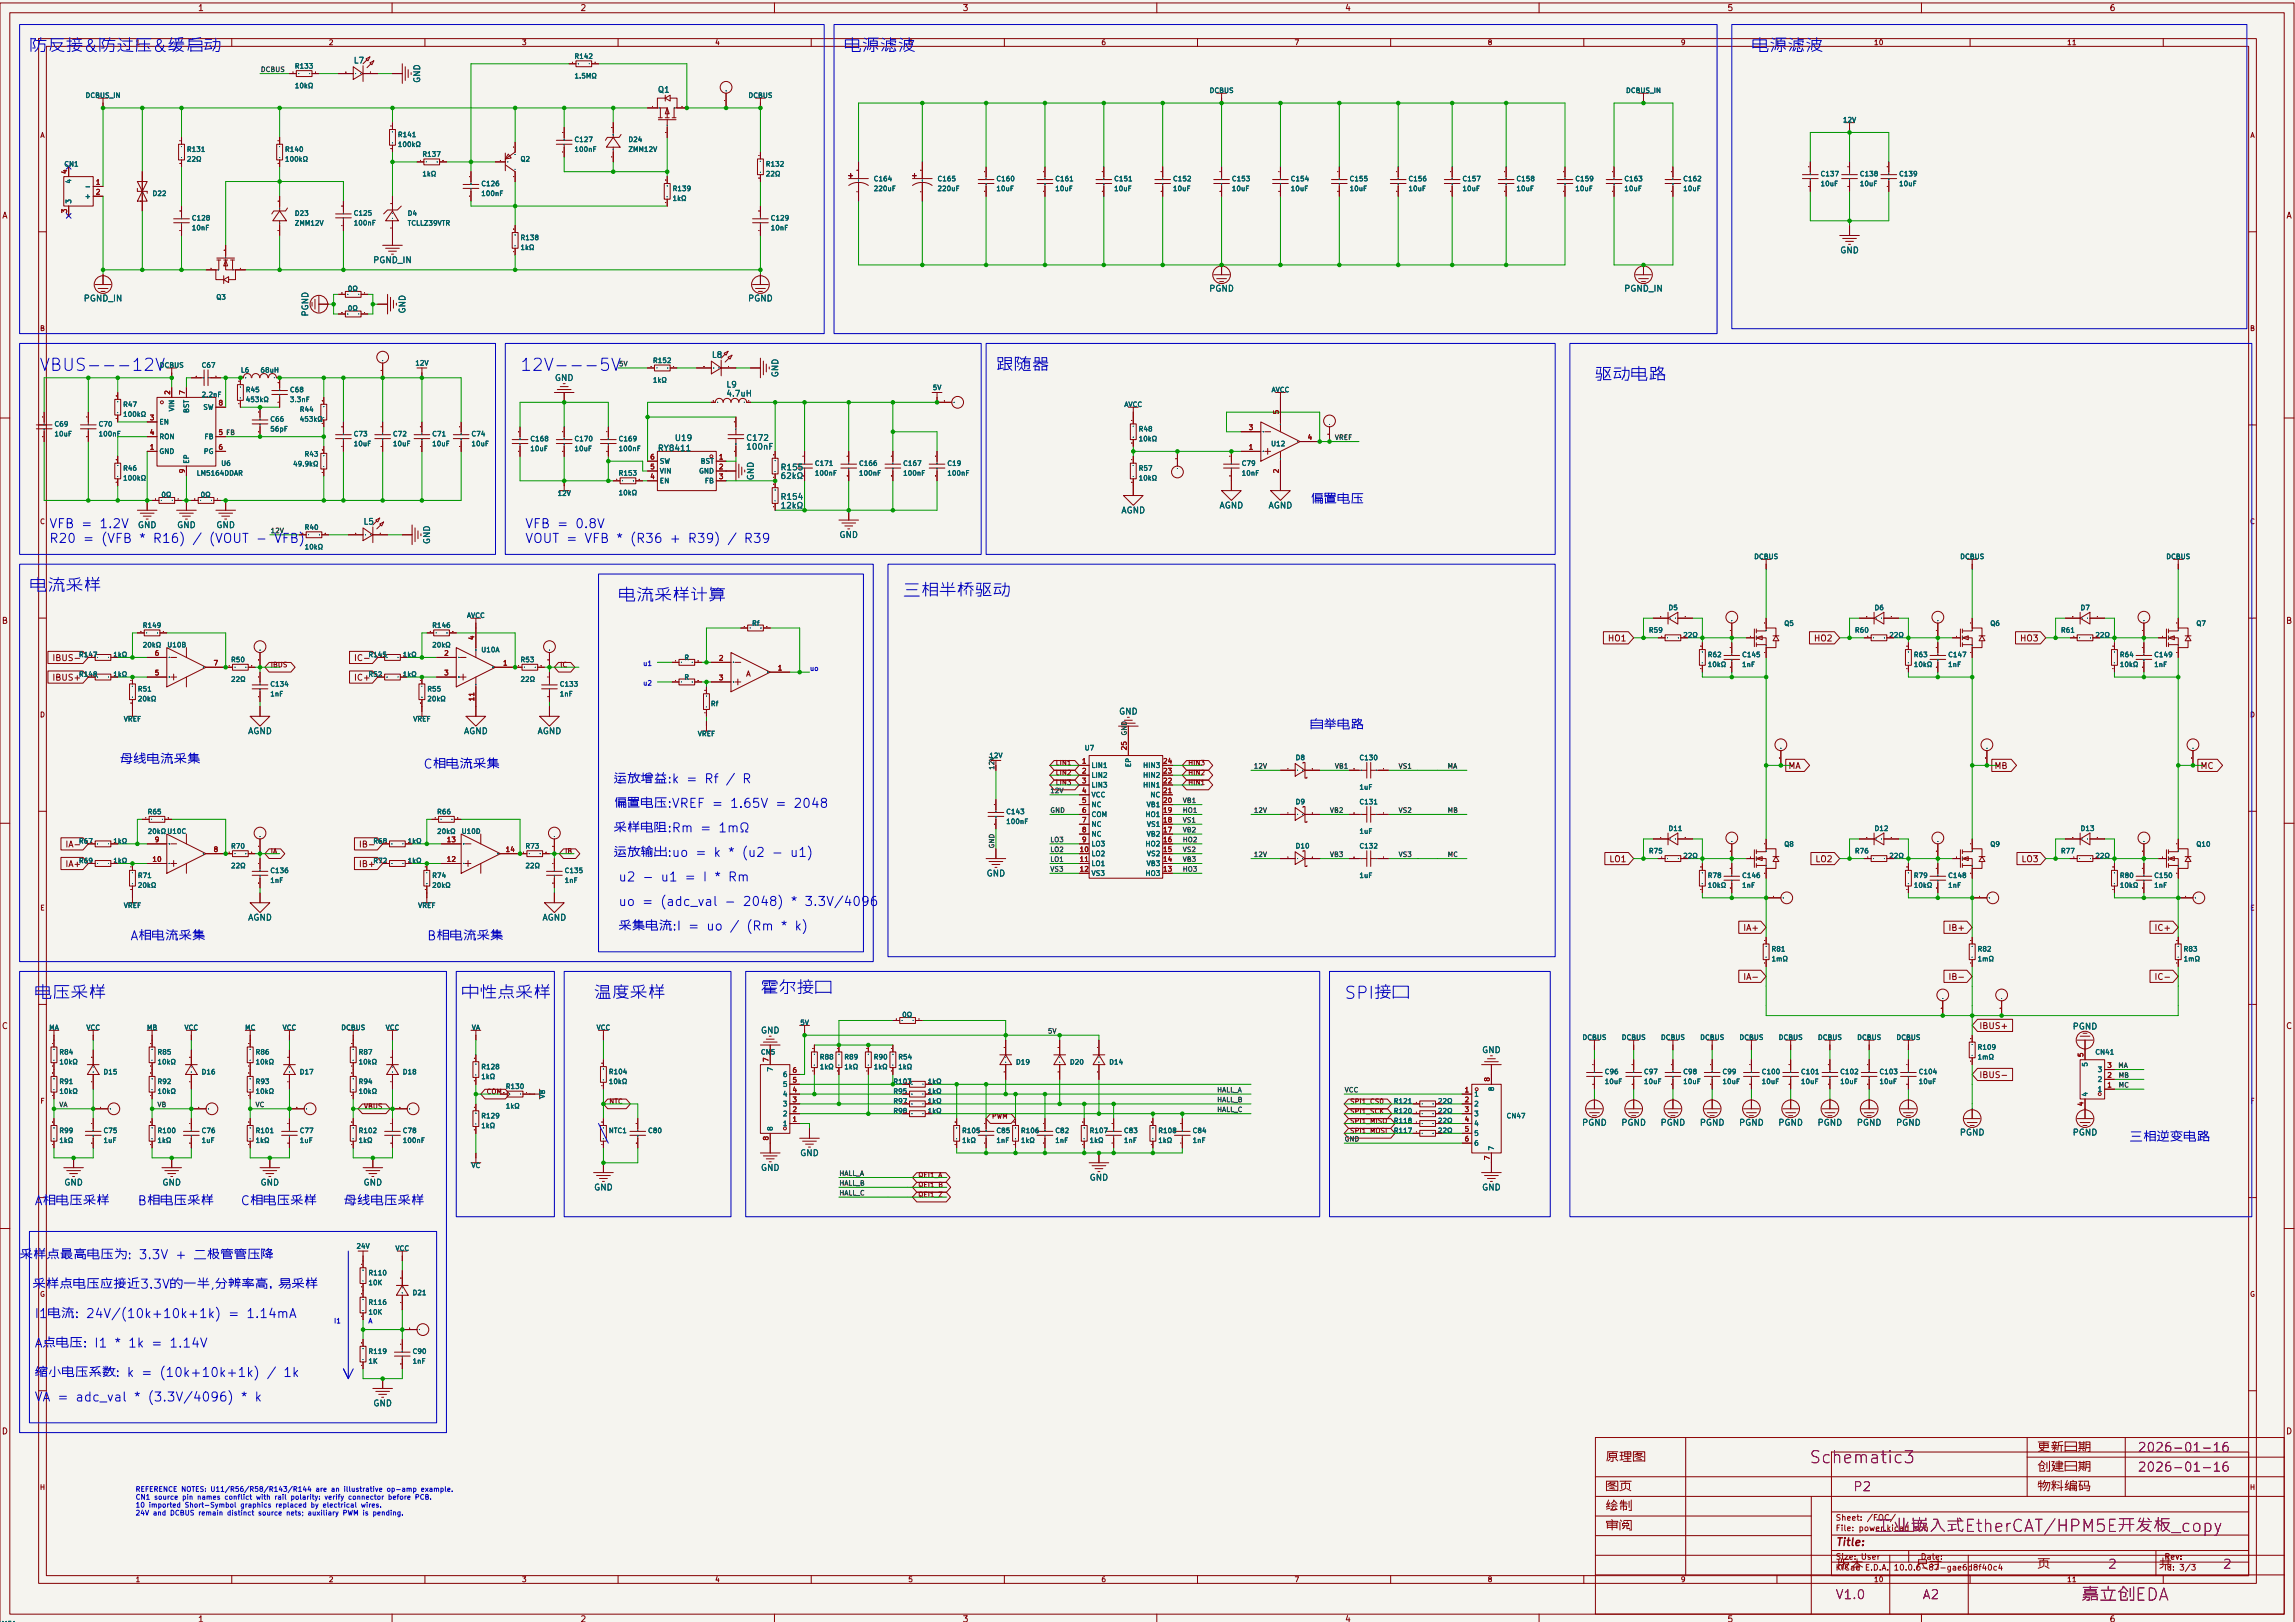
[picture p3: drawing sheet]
<svg xmlns="http://www.w3.org/2000/svg" width="594mm" height="420mm" viewBox="0 0 594 420" stroke-linecap="round" stroke-linejoin="round" font-family="sans-serif">
<defs><g id="words">
<g font-size="3.1" fill="#0000c2">
<text x="7.4" y="14.3">防反接&amp;防过压&amp;缓启动</text>
<text x="218.2" y="14.3">电源滤波</text>
<text x="453.2" y="14.3">电源滤波</text>
<text x="9.9" y="96.8">VBUS---12V</text>
<text x="134.4" y="96.8">12V---5V</text>
<text x="257.6" y="96.8">跟随器</text>
<text x="412.5" y="99.4">驱动电路</text>
<text x="7.4" y="154">电流采样</text>
<text x="233.5" y="155.2">三相半桥驱动</text>
<text x="159.8" y="156.5">电流采样计算</text>
<text x="8.7" y="259.4">电压采样</text>
<text x="119.2" y="259.4">中性点采样</text>
<text x="153.5" y="259.4">温度采样</text>
<text x="196.6" y="258.1">霍尔接口</text>
<text x="347.8" y="259.4">SPI接口</text>
</g>
<g font-size="3.1" fill="#840084">
<text x="468.1" y="379.6">Schematic3</text>
<text x="485" y="397.4">工业嵌入式EtherCAT/HPM5E开发板_copy</text>
<text x="538.5" y="415.2">嘉立创EDA</text>
</g>
<g font-size="2.4" fill="#0000c2">
<text x="339" y="131">偏置电压</text>
<text x="12.6" y="137.3">VFB = 1.2V</text>
<text x="135.8" y="137.3">VFB = 0.8V</text>
<text x="12.6" y="141.1">R20 = (VFB * R16) / (VOUT - VFB)</text>
<text x="135.8" y="141.1">VOUT = VFB * (R36 + R39) / R39</text>
<text x="339" y="189.4">自举电路</text>
<text x="30.8" y="198.3">母线电流采集</text>
<text x="109.4" y="199.6">C相电流采集</text>
<text x="158.6" y="203.4">运放增益:k = Rf / R</text>
<text x="158.6" y="209.7">偏置电压:VREF = 1.65V = 2048</text>
<text x="158.6" y="216.1">采样电阻:Rm = 1mΩ</text>
<text x="158.6" y="222.4">运放输出:uo = k * (u2 - u1)</text>
<text x="159.9" y="228.8">u2 - u1 = I * Rm</text>
<text x="159.9" y="235.1">uo = (adc_val - 2048) * 3.3V/4096</text>
<text x="33.5" y="244">A相电流采集</text>
<text x="110.4" y="244">B相电流采集</text>
<text x="159.9" y="241.5">采集电流:I = uo / (Rm * k)</text>
<text x="551" y="296.1">三相逆变电路</text>
<text x="8.8" y="312.6">A相电压采样</text>
<text x="35.4" y="312.6">B相电压采样</text>
<text x="62.1" y="312.6">C相电压采样</text>
<text x="88.8" y="312.6">母线电压采样</text>
<text x="4.9" y="326.6">采样点最高电压为: 3.3V + 二极管管压降</text>
<text x="8.2" y="334.2">采样点电压应接近3.3V的一半,分辨率高，易采样</text>
<text x="8.8" y="341.8">I1电流: 24V/(10k+10k+1k) = 1.14mA</text>
<text x="8.8" y="349.4">A点电压: I1 * 1k = 1.14V</text>
<text x="8.8" y="357">缩小电压系数: k = (10k+10k+1k) / 1k</text>
<text x="8.8" y="363.4">VA = adc_val * (3.3V/4096) * k</text>
</g>
<g font-size="2.4" fill="#840000">
<text x="527.2" y="376.4">更新日期</text>
<text x="415.4" y="379">原理图</text>
<text x="527.2" y="381.5">创建日期</text>
<text x="415.4" y="386.6">图页</text>
<text x="527.2" y="386.6">物料编码</text>
<text x="415.4" y="391.7">绘制</text>
<text x="415.4" y="396.8">审阅</text>
<text x="475.3" y="406.9">版本</text>
<text x="495.6" y="406.9">尺寸</text>
<text x="527.2" y="406.7">页</text>
<text x="558.7" y="406.7">共</text>
</g>
<g font-size="2.4" fill="#840084">
<text x="553.2" y="376.4">2026-01-16</text>
<text x="553.2" y="381.5">2026-01-16</text>
<text x="479.5" y="386.6">P2</text>
<text x="545.5" y="406.7">2</text>
<text x="575.2" y="406.7">2</text>
<text x="475" y="414.5">V1.0</text>
<text x="497.5" y="414.5">A2</text>
</g>
<text font-size="2" fill="#840000" x="475.1" y="400.7">Title:</text>
<g font-size="1.6" fill="#840000">
<text x="51.1" y="3.2">1</text>
<text x="150.1" y="3.2">2</text>
<text x="249.1" y="3.2">3</text>
<text x="348" y="3.2">4</text>
<text x="447" y="3.2">5</text>
<text x="546" y="3.2">6</text>
<text x=".4" y="56.9">A</text>
<text x="591.7" y="56.9">A</text>
<text x=".3" y="161.9">B</text>
<text x="591.6" y="161.9">B</text>
<text x="416.1" y="166.4">HO1</text>
<text x="469.4" y="166.4">HO2</text>
<text x="522.8" y="166.4">HO3</text>
<text x="13.4" y="171.5">IBUS-</text>
<text x="91.5" y="171.5">IC-</text>
<text x="13.4" y="176.6">IBUS+</text>
<text x="91.5" y="176.6">IC+</text>
<text x="462.8" y="199.4">MA</text>
<text x="516.2" y="199.4">MB</text>
<text x="569.5" y="199.4">MC</text>
<text x="16.8" y="219.7">IA-</text>
<text x="92.8" y="219.7">IB-</text>
<text x="16.8" y="224.8">IA+</text>
<text x="92.8" y="224.8">IB+</text>
<text x="416.5" y="223.6">LO1</text>
<text x="469.8" y="223.6">LO2</text>
<text x="523.1" y="223.6">LO3</text>
<text x="451.1" y="241.3">IA+</text>
<text x="504.2" y="241.3">IB+</text>
<text x="557.6" y="241.3">IC+</text>
<text x="451.1" y="254">IA-</text>
<text x="504.2" y="254">IB-</text>
<text x="557.6" y="254">IC-</text>
<text x=".3" y="266.8">C</text>
<text x="512.3" y="266.7">IBUS+</text>
<text x="591.6" y="266.8">C</text>
<text x="512.3" y="279.4">IBUS-</text>
<text x=".3" y="371.7">D</text>
<text x="591.6" y="371.7">D</text>
<text x="51.1" y="420.3">1</text>
<text x="150.1" y="420.3">2</text>
<text x="249.1" y="420.3">3</text>
<text x="348" y="420.3">4</text>
<text x="447" y="420.3">5</text>
<text x="546" y="420.3">6</text>
</g>
<g font-size="1.6" fill="#006464">
<text x="109.1" y="21.6" transform="rotate(-90 109.1 21.6)">GND</text>
<text x="476.2" y="66">GND</text>
<text x="96.5" y="68.5">PGND_IN</text>
<text x="312.9" y="75.9">PGND</text>
<text x="420.3" y="75.9">PGND_IN</text>
<text x="21.5" y="78.4">PGND_IN</text>
<text x="80.2" y="82.1" transform="rotate(-90 80.2 82.1)">PGND</text>
<text x="105.3" y="81.3" transform="rotate(-90 105.3 81.3)">GND</text>
<text x="193.5" y="78.4">PGND</text>
<text x="143.5" y="99">GND</text>
<text x="201.9" y="97.8" transform="rotate(-90 201.9 97.8)">GND</text>
<text x="195.5" y="124.5" transform="rotate(-90 195.5 124.5)">GND</text>
<text x="35.5" y="137.1">GND</text>
<text x="45.7" y="137.1">GND</text>
<text x="55.9" y="137.1">GND</text>
<text x="290.1" y="133.3">AGND</text>
<text x="315.5" y="132">AGND</text>
<text x="328.2" y="132">AGND</text>
<text x="111.7" y="141" transform="rotate(-90 111.7 141)">GND</text>
<text x="217.2" y="139.6">GND</text>
<text x="289.5" y="185.3">GND</text>
<text x="64.1" y="190.4">AGND</text>
<text x="120" y="190.4">AGND</text>
<text x="139" y="190.4">AGND</text>
<text x="255.3" y="227.3">GND</text>
<text x="64.1" y="238.7">AGND</text>
<text x="140.3" y="238.7">AGND</text>
<text x="196.8" y="267.9">GND</text>
<text x="536.4" y="266.9">PGND</text>
<text x="383.5" y="273">GND</text>
<text x="409.4" y="291.8">PGND</text>
<text x="419.6" y="291.8">PGND</text>
<text x="429.7" y="291.8">PGND</text>
<text x="439.9" y="291.8">PGND</text>
<text x="450" y="291.8">PGND</text>
<text x="460.2" y="291.8">PGND</text>
<text x="470.4" y="291.8">PGND</text>
<text x="480.5" y="291.8">PGND</text>
<text x="490.7" y="291.8">PGND</text>
<text x="207" y="299.6">GND</text>
<text x="507.2" y="294.3">PGND</text>
<text x="536.4" y="294.3">PGND</text>
<text x="196.8" y="303.5">GND</text>
<text x="281.9" y="306">GND</text>
<text x="16.5" y="307.3">GND</text>
<text x="41.9" y="307.3">GND</text>
<text x="67.3" y="307.3">GND</text>
<text x="94" y="307.3">GND</text>
<text x="153.7" y="308.5">GND</text>
<text x="383.5" y="308.5">GND</text>
<text x="96.5" y="364.4">GND</text>
</g>
<g font-size="1.5" fill="#006464">
<text x="91.4" y="16.8">L7</text>
<text x="170.2" y="24.4">Q1</text>
<text x="184.1" y="93">L8</text>
<text x="187.9" y="100.7">L9</text>
<text x="187.9" y="103">4.7uH</text>
<text x="170.1" y="117.2">RY8411</text>
<text x="174.5" y="114.5">U19</text>
<text x="193" y="114.5">C172</text>
<text x="193" y="116.8">100nF</text>
<text x="201.9" y="122.1">R155</text>
<text x="201.9" y="124.3">62kΩ</text>
<text x="201.9" y="129.7">R154</text>
<text x="94" y="136.2">L5</text>
<text x="201.9" y="132">12kΩ</text>
</g>
<g font-size="1.5" fill="#840000">
<text x="475.1" y="394">Sheet: /FOC/</text>
<text x="475.1" y="396.7">File: power.kicad_sch</text>
<text x="475.1" y="406.9">KiCad E.D.A.</text>
<text x="475.1" y="404.1">Size: User</text>
<text x="490.1" y="406.9">10.0.6-87-gae6d8f40c4</text>
<text x="497.1" y="404.1">Date:</text>
<text x="560.1" y="406.9">Id: 3/3</text>
<text x="560.2" y="404.1">Rev:</text>
</g>
<text font-size="1.4" fill="#840000" x="193" y="175.5">A</text>
<g font-size="1.3" fill="#840000">
<text x="35" y="12">1</text>
<text x="85" y="12">2</text>
<text x="135" y="12">3</text>
<text x="185" y="12">4</text>
<text x="235" y="12">5</text>
<text x="285" y="12">6</text>
<text x="335" y="12">7</text>
<text x="385" y="12">8</text>
<text x="435" y="12">9</text>
<text x="485" y="12">10</text>
<text x="535" y="12">11</text>
<text x="10.3" y="36">A</text>
<text x="582.4" y="36">A</text>
<text x="10.2" y="86">B</text>
<text x="582.3" y="86">B</text>
<text x="10.2" y="136">C</text>
<text x="582.3" y="136">C</text>
<text x="10.2" y="186">D</text>
<text x="582.3" y="186">D</text>
<text x="10.3" y="236">E</text>
<text x="582.4" y="236">E</text>
<text x="10.3" y="286">F</text>
<text x="582.4" y="286">F</text>
<text x="10.2" y="336">G</text>
<text x="582.3" y="336">G</text>
<text x="10.2" y="386">H</text>
<text x="582.3" y="386">H</text>
<text x="35" y="409.8">1</text>
<text x="85" y="409.8">2</text>
<text x="135" y="409.8">3</text>
<text x="185" y="409.8">4</text>
<text x="235" y="409.8">5</text>
<text x="285" y="409.8">6</text>
<text x="335" y="409.8">7</text>
<text x="385" y="409.8">8</text>
<text x="435" y="409.8">9</text>
<text x="485" y="409.8">10</text>
<text x="535" y="409.8">11</text>
</g>
<g font-size="1.3" fill="#a90000">
<text x="17.6" y="45.2" transform="rotate(-90 17.6 45.2)">4</text>
<text x="24.7" y="48.1">1</text>
<text x="24.7" y="50.7">2</text>
<text x="17.6" y="55.3" transform="rotate(-90 17.6 55.3)">3</text>
<text x="44.3" y="102.3" transform="rotate(-90 44.3 102.3)">2</text>
<text x="48.1" y="102.3" transform="rotate(-90 48.1 102.3)">7</text>
<text x="56.4" y="105.3">8</text>
<text x="331.3" y="107.4" transform="rotate(-90 331.3 107.4)">5</text>
<text x="38.6" y="109.1">3</text>
<text x="38.6" y="112.9">4</text>
<text x="56.4" y="112.9">5 FB</text>
<text x="56.4" y="112.9">5</text>
<text x="323.1" y="111.6">3</text>
<text x="38.6" y="116.7">1</text>
<text x="56.4" y="116.7">6</text>
<text x="168.2" y="119.2">6</text>
<text x="186" y="119.2">1</text>
<text x="323.1" y="116.7">1</text>
<text x="338.4" y="114.2">4</text>
<text x="48.1" y="122.7" transform="rotate(-90 48.1 122.7)">9</text>
<text x="168.2" y="124.3">4</text>
<text x="168.2" y="121.8">5</text>
<text x="186" y="121.8">2</text>
<text x="186" y="124.3">3</text>
<text x="331.3" y="122.7" transform="rotate(-90 331.3 122.7)">2</text>
<text x="123.1" y="165.8" transform="rotate(-90 123.1 165.8)">4</text>
<text x="39.9" y="170">6</text>
<text x="55.1" y="172.6">7</text>
<text x="114.8" y="170">2</text>
<text x="130.1" y="172.6">1</text>
<text x="186" y="171.3">2</text>
<text x="201.2" y="173.9">1</text>
<text x="39.9" y="175.1">5</text>
<text x="114.8" y="175.1">3</text>
<text x="186" y="176.4">3</text>
<text x="123.1" y="181.7" transform="rotate(-90 123.1 181.7)">11</text>
<text x="279.9" y="198">1</text>
<text x="292" y="194.4" transform="rotate(-90 292 194.4)">25</text>
<text x="300.9" y="198">24</text>
<text x="279.9" y="200.5">2</text>
<text x="279.9" y="203.1">3</text>
<text x="300.9" y="203.1">22</text>
<text x="300.9" y="200.5">23</text>
<text x="279.9" y="205.6">4</text>
<text x="279.9" y="208.1">5</text>
<text x="300.9" y="208.1">20</text>
<text x="300.9" y="205.6">21</text>
<text x="279.9" y="210.7">6</text>
<text x="279.9" y="213.2">7</text>
<text x="279.9" y="215.8">8</text>
<text x="300.9" y="215.8">17</text>
<text x="300.9" y="213.2">18</text>
<text x="300.9" y="210.7">19</text>
<text x="39.9" y="218.3">9</text>
<text x="55.1" y="220.8">8</text>
<text x="115.5" y="218.3">13</text>
<text x="130.7" y="220.8">14</text>
<text x="279.3" y="220.8">10</text>
<text x="279.9" y="218.3">9</text>
<text x="300.9" y="220.8">15</text>
<text x="300.9" y="218.3">16</text>
<text x="39.3" y="223.4">10</text>
<text x="115.5" y="223.4">12</text>
<text x="279.3" y="223.4">11</text>
<text x="279.3" y="225.9">12</text>
<text x="300.9" y="225.9">13</text>
<text x="300.9" y="223.4">14</text>
<text x="199.3" y="275.1" transform="rotate(-90 199.3 275.1)">7</text>
<text x="539.6" y="273.8" transform="rotate(-90 539.6 273.8)">5</text>
<text x="205" y="280.5">5</text>
<text x="205" y="278">6</text>
<text x="385.9" y="280.1" transform="rotate(-90 385.9 280.1)">8</text>
<text x="545.4" y="281.8">1</text>
<text x="545.4" y="279.3">2</text>
<text x="545.4" y="276.7">3</text>
<text x="205" y="285.6">3</text>
<text x="205" y="283.1">4</text>
<text x="379" y="283.1">1</text>
<text x="379" y="285.6">2</text>
<text x="539.6" y="286.5" transform="rotate(-90 539.6 286.5)">4</text>
<text x="205" y="290.7">1</text>
<text x="205" y="288.2">2</text>
<text x="379" y="288.2">3</text>
<text x="379" y="290.7">4</text>
<text x="379" y="293.2">5</text>
<text x="199.3" y="295.4" transform="rotate(-90 199.3 295.4)">8</text>
<text x="379" y="295.8">6</text>
<text x="385.9" y="300.5" transform="rotate(-90 385.9 300.5)">7</text>
</g>
<g font-size="1.3" fill="#006464">
<text x="18.7" y="47.7" transform="rotate(-90 18.7 47.7)">4</text>
<text x="18.7" y="52.9" transform="rotate(-90 18.7 52.9)">3</text>
<text x="21.8" y="49.2">-</text>
<text x="21.8" y="51.8">+</text>
<text x="45.4" y="106.6" transform="rotate(-90 45.4 106.6)">VIN</text>
<text x="49.2" y="107.1" transform="rotate(-90 49.2 107.1)">BST</text>
<text x="52.5" y="106.4">SW</text>
<text x="41.1" y="110.2">EN</text>
<text x="41.1" y="114">RON</text>
<text x="52.8" y="114">FB</text>
<text x="41.1" y="117.8">GND</text>
<text x="52.6" y="117.8">PG</text>
<text x="49.2" y="120.2" transform="rotate(-90 49.2 120.2)">EP</text>
<text x="170.7" y="125.4">EN</text>
<text x="170.7" y="122.9">VIN</text>
<text x="170.7" y="120.3">SW</text>
<text x="180.8" y="122.9">GND</text>
<text x="181.2" y="120.3">BST</text>
<text x="182.3" y="125.4">FB</text>
<text x="282.4" y="199.1">LIN1</text>
<text x="282.4" y="201.6">LIN2</text>
<text x="293.1" y="198.7" transform="rotate(-90 293.1 198.7)">EP</text>
<text x="295.8" y="201.6">HIN2</text>
<text x="295.8" y="199.1">HIN3</text>
<text x="282.4" y="204.2">LIN3</text>
<text x="282.4" y="206.7">VCC</text>
<text x="282.4" y="209.2">NC</text>
<text x="295.8" y="204.2">HIN1</text>
<text x="296.7" y="209.2">VB1</text>
<text x="297.7" y="206.7">NC</text>
<text x="282.4" y="211.8">COM</text>
<text x="282.4" y="214.3">NC</text>
<text x="296.4" y="211.8">HO1</text>
<text x="296.7" y="214.3">VS1</text>
<text x="282.4" y="216.9">NC</text>
<text x="282.4" y="219.4">LO3</text>
<text x="282.4" y="221.9">LO2</text>
<text x="296.4" y="219.4">HO2</text>
<text x="296.7" y="216.9">VB2</text>
<text x="296.7" y="221.9">VS2</text>
<text x="282.4" y="224.5">LO1</text>
<text x="282.4" y="227">VS3</text>
<text x="296.4" y="227">HO3</text>
<text x="296.7" y="224.5">VB3</text>
<text x="200.4" y="277.5" transform="rotate(-90 200.4 277.5)">7</text>
<text x="202.5" y="281.6">5</text>
<text x="202.5" y="279.1">6</text>
<text x="540.7" y="276.3" transform="rotate(-90 540.7 276.3)">5</text>
<text x="542.9" y="280.4">2</text>
<text x="542.9" y="277.8">3</text>
<text x="202.5" y="286.7">3</text>
<text x="202.5" y="284.2">4</text>
<text x="381.5" y="284.2">1</text>
<text x="381.5" y="286.7">2</text>
<text x="387" y="282.6" transform="rotate(-90 387 282.6)">8</text>
<text x="540.7" y="284" transform="rotate(-90 540.7 284)">4</text>
<text x="542.9" y="282.9">1</text>
<text x="200.4" y="292.9" transform="rotate(-90 200.4 292.9)">8</text>
<text x="202.5" y="291.8">1</text>
<text x="202.5" y="289.3">2</text>
<text x="381.5" y="289.3">3</text>
<text x="381.5" y="291.8">4</text>
<text x="381.5" y="294.3">5</text>
<text x="381.5" y="296.9">6</text>
<text x="387" y="298" transform="rotate(-90 387 298)">7</text>
</g>
<g font-size="1.3" fill="#0000c2">
<text x="35" y="386.5">REFERENCE NOTES: U11/R56/R58/R143/R144 are an illustrative op-amp example.</text>
<text x="35" y="388.5">CN1 source pin names conflict with rail polarity: verify connector before PCB.</text>
<text x="35" y="390.5">10 imported Short-Symbol graphics replaced by electrical wires.</text>
<text x="35" y="392.6">24V and DCBUS remain distinct source nets; auxiliary PWM is pending.</text>
</g>
<g font-size="1.2" fill="#006464">
<text x="148.6" y="15.5">R142</text>
<text x="76.2" y="18.1">R133</text>
<text x="76.2" y="23.1">10kΩ</text>
<text x="148.6" y="20.6">1.5MΩ</text>
<text x="22" y="25.6">DCBUS_IN</text>
<text x="193.6" y="25.6">DCBUS</text>
<text x="313" y="24.4">DCBUS</text>
<text x="420.8" y="24.4">DCBUS_IN</text>
<text x="102.9" y="35.8">R141</text>
<text x="476.9" y="32">12V</text>
<text x="48.2" y="39.6">R131</text>
<text x="73.6" y="39.6">R140</text>
<text x="102.9" y="38.3">100kΩ</text>
<text x="109.2" y="40.9">R137</text>
<text x="148.6" y="39.6">100nF</text>
<text x="148.6" y="37.1">C127</text>
<text x="162.5" y="37.1">D24</text>
<text x="162.5" y="39.6">ZMM12V</text>
<text x="16.5" y="43.4">CN1</text>
<text x="48.2" y="42.1">22Ω</text>
<text x="73.6" y="42.1">100kΩ</text>
<text x="109.2" y="46">1kΩ</text>
<text x="134.6" y="42.1">Q2</text>
<text x="198.1" y="46">22Ω</text>
<text x="198.1" y="43.4">R132</text>
<text x="226" y="47.2">C164</text>
<text x="242.6" y="47.2">C165</text>
<text x="257.8" y="47.2">C160</text>
<text x="273" y="47.2">C161</text>
<text x="288.3" y="47.2">C151</text>
<text x="303.5" y="47.2">C152</text>
<text x="318.8" y="47.2">C153</text>
<text x="334" y="47.2">C154</text>
<text x="349.2" y="47.2">C155</text>
<text x="364.5" y="47.2">C156</text>
<text x="378.4" y="47.2">C157</text>
<text x="392.4" y="47.2">C158</text>
<text x="407.7" y="47.2">C159</text>
<text x="420.4" y="47.2">C163</text>
<text x="435.6" y="47.2">C162</text>
<text x="471.2" y="46">C137</text>
<text x="481.3" y="46">C138</text>
<text x="491.5" y="46">C139</text>
<text x="39.4" y="51">D22</text>
<text x="124.4" y="51">100nF</text>
<text x="124.4" y="48.5">C126</text>
<text x="174" y="52.3">1kΩ</text>
<text x="174" y="49.8">R139</text>
<text x="226" y="49.8">220uF</text>
<text x="242.6" y="49.8">220uF</text>
<text x="257.8" y="49.8">10uF</text>
<text x="273" y="49.8">10uF</text>
<text x="288.3" y="49.8">10uF</text>
<text x="303.5" y="49.8">10uF</text>
<text x="318.8" y="49.8">10uF</text>
<text x="334" y="49.8">10uF</text>
<text x="349.2" y="49.8">10uF</text>
<text x="364.5" y="49.8">10uF</text>
<text x="378.4" y="49.8">10uF</text>
<text x="392.4" y="49.8">10uF</text>
<text x="407.7" y="49.8">10uF</text>
<text x="420.4" y="49.8">10uF</text>
<text x="435.6" y="49.8">10uF</text>
<text x="471.2" y="48.5">10uF</text>
<text x="481.3" y="48.5">10uF</text>
<text x="491.5" y="48.5">10uF</text>
<text x="49.5" y="57.4">C128</text>
<text x="49.5" y="59.9">10nF</text>
<text x="76.2" y="56.2">D23</text>
<text x="76.2" y="58.7">ZMM12V</text>
<text x="91.4" y="58.7">100nF</text>
<text x="91.4" y="56.1">C125</text>
<text x="105.4" y="56.2">D4</text>
<text x="105.4" y="58.7">TCLLZ39VTR</text>
<text x="199.4" y="57.4">C129</text>
<text x="199.4" y="59.9">10nF</text>
<text x="134.6" y="65">1kΩ</text>
<text x="134.6" y="62.5">R138</text>
<text x="55.9" y="77.9">Q3</text>
<text x="89.9" y="75.7">0Ω</text>
<text x="89.9" y="80.8">0Ω</text>
<text x="41.2" y="95.5">DCBUS</text>
<text x="52.1" y="95.5">C67</text>
<text x="107.4" y="94.9">12V</text>
<text x="168.9" y="94.3">R152</text>
<text x="62.2" y="96.8">L6</text>
<text x="63.5" y="101.8">R45</text>
<text x="67.3" y="96.8">68uH</text>
<text x="74.9" y="101.8">C68</text>
<text x="168.9" y="99.3">1kΩ</text>
<text x="241.3" y="101.3">5V</text>
<text x="329" y="101.8">AVCC</text>
<text x="31.7" y="105.6">R47</text>
<text x="52.1" y="103.1">2.2nF</text>
<text x="63.5" y="104.4">453kΩ</text>
<text x="74.9" y="104.4">3.3nF</text>
<text x="77.5" y="106.9">R44</text>
<text x="290.9" y="105.6">AVCC</text>
<text x="14" y="110.7">C69</text>
<text x="14" y="113.3">10uF</text>
<text x="25.4" y="110.7">C70</text>
<text x="25.4" y="113.3">100nF</text>
<text x="31.7" y="108.2">100kΩ</text>
<text x="69.8" y="109.5">C66</text>
<text x="69.8" y="112">56pF</text>
<text x="77.5" y="109.5">453kΩ</text>
<text x="91.4" y="113.3">C73</text>
<text x="101.6" y="113.3">C72</text>
<text x="111.7" y="113.3">C71</text>
<text x="121.9" y="113.3">C74</text>
<text x="294.6" y="112">R48</text>
<text x="78.7" y="118.5">R43</text>
<text x="91.4" y="115.8">10uF</text>
<text x="101.6" y="115.8">10uF</text>
<text x="111.7" y="115.8">10uF</text>
<text x="121.9" y="115.8">10uF</text>
<text x="137.1" y="114.5">C168</text>
<text x="137.1" y="117.1">10uF</text>
<text x="148.6" y="114.5">C170</text>
<text x="148.6" y="117.1">10uF</text>
<text x="160" y="117.1">100nF</text>
<text x="160" y="114.5">C169</text>
<text x="294.6" y="114.5">10kΩ</text>
<text x="328.9" y="115.8">U12</text>
<text x="31.7" y="122.2">R46</text>
<text x="31.7" y="124.7">100kΩ</text>
<text x="50.8" y="123.4">LM5164DDAR</text>
<text x="57.1" y="120.9">U6</text>
<text x="75.7" y="121">49.9kΩ</text>
<text x="160" y="123.4">R153</text>
<text x="210.8" y="123.4">100nF</text>
<text x="210.8" y="120.9">C171</text>
<text x="222.2" y="123.4">100nF</text>
<text x="222.2" y="120.9">C166</text>
<text x="233.7" y="123.4">100nF</text>
<text x="233.7" y="120.9">C167</text>
<text x="245.1" y="120.9">C19</text>
<text x="245.1" y="123.4">100nF</text>
<text x="294.6" y="122.2">R57</text>
<text x="294.6" y="124.7">10kΩ</text>
<text x="321.3" y="120.9">C79</text>
<text x="321.3" y="123.4">10nF</text>
<text x="41.6" y="129">0Ω</text>
<text x="51.8" y="129">0Ω</text>
<text x="144.2" y="128.7">12V</text>
<text x="160" y="128.5">10kΩ</text>
<text x="78.7" y="137.4">R40</text>
<text x="78.7" y="142.5">10kΩ</text>
<text x="454" y="145">DCBUS</text>
<text x="507.3" y="145">DCBUS</text>
<text x="560.6" y="145">DCBUS</text>
<text x="120.8" y="160.3">AVCC</text>
<text x="431.8" y="158.2">D5</text>
<text x="485.1" y="158.2">D6</text>
<text x="538.5" y="158.2">D7</text>
<text x="36.8" y="162.8">R149</text>
<text x="36.8" y="167.9">20kΩ</text>
<text x="43.2" y="167.9">U10B</text>
<text x="111.7" y="162.8">R146</text>
<text x="111.7" y="167.9">20kΩ</text>
<text x="194.5" y="162.3">Rf</text>
<text x="426.7" y="164.1">R59</text>
<text x="435.6" y="165.3">22Ω</text>
<text x="461.8" y="162.3">Q5</text>
<text x="480" y="164.1">R60</text>
<text x="488.9" y="165.3">22Ω</text>
<text x="515.1" y="162.3">Q6</text>
<text x="533.4" y="164.1">R61</text>
<text x="542.3" y="165.3">22Ω</text>
<text x="568.4" y="162.3">Q7</text>
<text x="20.3" y="170.4">R147</text>
<text x="29.2" y="170.4">1kΩ</text>
<text x="59.7" y="171.7">R50</text>
<text x="95.2" y="170.4">R145</text>
<text x="104.1" y="170.4">1kΩ</text>
<text x="124.4" y="169.1">U10A</text>
<text x="134.6" y="171.7">R53</text>
<text x="177" y="171.2">R</text>
<text x="441.9" y="170.4">R62</text>
<text x="441.9" y="173">10kΩ</text>
<text x="450.8" y="173">1nF</text>
<text x="450.8" y="170.4">C145</text>
<text x="495.3" y="170.4">R63</text>
<text x="495.3" y="173">10kΩ</text>
<text x="504.2" y="173">1nF</text>
<text x="504.2" y="170.4">C147</text>
<text x="548.6" y="170.4">R64</text>
<text x="548.6" y="173">10kΩ</text>
<text x="557.5" y="173">1nF</text>
<text x="557.5" y="170.4">C149</text>
<text x="20.3" y="175.5">R148</text>
<text x="29.2" y="175.5">1kΩ</text>
<text x="35.5" y="179.3">R51</text>
<text x="59.7" y="176.8">22Ω</text>
<text x="69.8" y="178">C134</text>
<text x="95.2" y="175.5">R52</text>
<text x="104.1" y="175.5">1kΩ</text>
<text x="110.5" y="179.3">R55</text>
<text x="134.6" y="176.8">22Ω</text>
<text x="144.8" y="178">C133</text>
<text x="177" y="176.3">R</text>
<text x="35.5" y="181.8">20kΩ</text>
<text x="69.8" y="180.6">1nF</text>
<text x="110.5" y="181.8">20kΩ</text>
<text x="144.8" y="180.6">1nF</text>
<text x="183.9" y="183.1">Rf</text>
<text x="31.9" y="187.1">VREF</text>
<text x="106.8" y="187.1">VREF</text>
<text x="180.5" y="190.9">VREF</text>
<text x="256" y="196.5">12V</text>
<text x="280.7" y="194.5">U7</text>
<text x="335.3" y="197.1">D8</text>
<text x="351.8" y="197.1">C130</text>
<text x="335.3" y="208.5">D9</text>
<text x="351.8" y="204.7">1uF</text>
<text x="351.8" y="208.5">C131</text>
<text x="38.1" y="211.1">R65</text>
<text x="113" y="211.1">R66</text>
<text x="260.3" y="213.6">100nF</text>
<text x="260.3" y="211.1">C143</text>
<text x="431.8" y="215.4">D11</text>
<text x="485.1" y="215.4">D12</text>
<text x="538.5" y="215.4">D13</text>
<text x="20.3" y="218.7">R67</text>
<text x="29.2" y="218.7">1kΩ</text>
<text x="38.1" y="216.2">20kΩU10C</text>
<text x="59.7" y="220">R70</text>
<text x="96.5" y="218.7">R68</text>
<text x="105.4" y="218.7">1kΩ</text>
<text x="113" y="216.2">20kΩ</text>
<text x="119.4" y="216.1">U10D</text>
<text x="135.9" y="220">R73</text>
<text x="335.3" y="219.9">D10</text>
<text x="351.8" y="216.1">1uF</text>
<text x="351.8" y="219.9">C132</text>
<text x="426.7" y="221.2">R75</text>
<text x="461.8" y="219.5">Q8</text>
<text x="480" y="221.2">R76</text>
<text x="515.1" y="219.5">Q9</text>
<text x="533.4" y="221.2">R77</text>
<text x="568.4" y="219.5">Q10</text>
<text x="20.3" y="223.8">R69</text>
<text x="29.2" y="223.8">1kΩ</text>
<text x="35.5" y="227.6">R71</text>
<text x="59.7" y="225">22Ω</text>
<text x="69.8" y="226.3">C136</text>
<text x="96.5" y="223.8">R72</text>
<text x="105.4" y="223.8">1kΩ</text>
<text x="111.7" y="227.6">R74</text>
<text x="135.9" y="225">22Ω</text>
<text x="146" y="226.3">C135</text>
<text x="351.8" y="227.6">1uF</text>
<text x="435.6" y="222.5">22Ω</text>
<text x="441.9" y="227.6">R78</text>
<text x="450.8" y="227.6">C146</text>
<text x="488.9" y="222.5">22Ω</text>
<text x="495.3" y="227.6">R79</text>
<text x="504.2" y="227.6">C148</text>
<text x="542.3" y="222.5">22Ω</text>
<text x="548.6" y="227.6">R80</text>
<text x="557.5" y="227.6">C150</text>
<text x="35.5" y="230.1">20kΩ</text>
<text x="69.8" y="228.8">1nF</text>
<text x="111.7" y="230.1">20kΩ</text>
<text x="146" y="228.8">1nF</text>
<text x="441.9" y="230.1">10kΩ</text>
<text x="450.8" y="230.1">1nF</text>
<text x="495.3" y="230.1">10kΩ</text>
<text x="504.2" y="230.1">1nF</text>
<text x="548.6" y="230.1">10kΩ</text>
<text x="557.5" y="230.1">1nF</text>
<text x="31.9" y="235.3">VREF</text>
<text x="108.1" y="235.3">VREF</text>
<text x="458.5" y="246.6">R81</text>
<text x="458.5" y="249.2">1mΩ</text>
<text x="511.8" y="246.6">R82</text>
<text x="511.8" y="249.2">1mΩ</text>
<text x="565.1" y="246.6">R83</text>
<text x="565.1" y="249.2">1mΩ</text>
<text x="233.4" y="263.6">0Ω</text>
<text x="12.6" y="266.9">MA</text>
<text x="22.2" y="266.9">VCC</text>
<text x="37.9" y="266.9">MB</text>
<text x="47.6" y="266.9">VCC</text>
<text x="63.3" y="266.9">MC</text>
<text x="73" y="266.9">VCC</text>
<text x="88.2" y="266.9">DCBUS</text>
<text x="99.7" y="266.9">VCC</text>
<text x="122" y="266.9">VA</text>
<text x="154.3" y="266.9">VCC</text>
<text x="207" y="265.7">5V</text>
<text x="409.5" y="269.5">DCBUS</text>
<text x="419.7" y="269.5">DCBUS</text>
<text x="429.8" y="269.5">DCBUS</text>
<text x="440" y="269.5">DCBUS</text>
<text x="450.2" y="269.5">DCBUS</text>
<text x="460.3" y="269.5">DCBUS</text>
<text x="470.5" y="269.5">DCBUS</text>
<text x="480.6" y="269.5">DCBUS</text>
<text x="490.8" y="269.5">DCBUS</text>
<text x="15.2" y="273.3">R84</text>
<text x="15.2" y="275.8">10kΩ</text>
<text x="40.6" y="273.3">R85</text>
<text x="40.6" y="275.8">10kΩ</text>
<text x="66" y="273.3">R86</text>
<text x="66" y="275.8">10kΩ</text>
<text x="92.7" y="273.3">R87</text>
<text x="92.7" y="275.8">10kΩ</text>
<text x="196.8" y="273.3">CN5</text>
<text x="212.1" y="274.6">R88</text>
<text x="218.4" y="274.6">R89</text>
<text x="226" y="274.6">R90</text>
<text x="232.4" y="274.6">R54</text>
<text x="262.9" y="275.9">D19</text>
<text x="276.8" y="275.9">D20</text>
<text x="287" y="275.9">D14</text>
<text x="511.8" y="274.6">1mΩ</text>
<text x="511.8" y="272">R109</text>
<text x="542.3" y="273.3">CN41</text>
<text x="15.2" y="280.9">R91</text>
<text x="26.7" y="278.4">D15</text>
<text x="40.6" y="280.9">R92</text>
<text x="52.1" y="278.4">D16</text>
<text x="66" y="280.9">R93</text>
<text x="77.5" y="278.4">D17</text>
<text x="92.7" y="280.9">R94</text>
<text x="104.1" y="278.4">D18</text>
<text x="124.4" y="279.6">1kΩ</text>
<text x="124.4" y="277.1">R128</text>
<text x="157.5" y="278.4">R104</text>
<text x="157.5" y="280.9">10kΩ</text>
<text x="212.1" y="277.1">1kΩ</text>
<text x="218.4" y="277.1">1kΩ</text>
<text x="226" y="277.1">1kΩ</text>
<text x="231.1" y="280.9">R103</text>
<text x="232.4" y="277.1">1kΩ</text>
<text x="240" y="280.9">1kΩ</text>
<text x="415.3" y="278.4">C96</text>
<text x="415.3" y="280.9">10uF</text>
<text x="425.4" y="278.4">C97</text>
<text x="425.4" y="280.9">10uF</text>
<text x="435.6" y="278.4">C98</text>
<text x="435.6" y="280.9">10uF</text>
<text x="445.8" y="278.4">C99</text>
<text x="445.8" y="280.9">10uF</text>
<text x="455.9" y="278.4">C100</text>
<text x="455.9" y="280.9">10uF</text>
<text x="466.1" y="278.4">C101</text>
<text x="466.1" y="280.9">10uF</text>
<text x="476.2" y="278.4">C102</text>
<text x="476.2" y="280.9">10uF</text>
<text x="486.4" y="278.4">C103</text>
<text x="486.4" y="280.9">10uF</text>
<text x="496.6" y="278.4">C104</text>
<text x="496.6" y="280.9">10uF</text>
<text x="15.2" y="283.4">10kΩ</text>
<text x="40.6" y="283.4">10kΩ</text>
<text x="66" y="283.4">10kΩ</text>
<text x="92.7" y="283.4">10kΩ</text>
<text x="130.8" y="287.3">1kΩ</text>
<text x="130.8" y="282.2">R130</text>
<text x="141.4" y="284.5" transform="rotate(-90 141.4 284.5)">VB</text>
<text x="231.1" y="283.4">R95</text>
<text x="231.1" y="286">R97</text>
<text x="240" y="283.4">1kΩ</text>
<text x="240" y="286">1kΩ</text>
<text x="360.7" y="286">R121</text>
<text x="372.1" y="286">22Ω</text>
<text x="15.2" y="293.6">R99</text>
<text x="26.7" y="293.6">C75</text>
<text x="40.6" y="293.6">R100</text>
<text x="52.1" y="293.6">C76</text>
<text x="66" y="293.6">R101</text>
<text x="77.5" y="293.6">C77</text>
<text x="92.7" y="293.6">R102</text>
<text x="104.1" y="293.6">C78</text>
<text x="124.4" y="292.3">1kΩ</text>
<text x="124.4" y="289.8">R129</text>
<text x="157.5" y="293.6">NTC1</text>
<text x="167.6" y="293.6">C80</text>
<text x="231.1" y="288.5">R98</text>
<text x="240" y="288.5">1kΩ</text>
<text x="248.9" y="293.6">R105</text>
<text x="257.8" y="293.6">C85</text>
<text x="264.1" y="293.6">R106</text>
<text x="273" y="293.6">C82</text>
<text x="281.9" y="293.6">R107</text>
<text x="290.8" y="293.6">C83</text>
<text x="299.7" y="293.6">R108</text>
<text x="308.6" y="293.6">C84</text>
<text x="360.7" y="291.1">R118</text>
<text x="360.7" y="288.5">R120</text>
<text x="360.7" y="293.6">R117</text>
<text x="372.1" y="291.1">22Ω</text>
<text x="372.1" y="288.5">22Ω</text>
<text x="372.1" y="293.6">22Ω</text>
<text x="389.9" y="289.8">CN47</text>
<text x="15.2" y="296.1">1kΩ</text>
<text x="26.7" y="296.1">1uF</text>
<text x="40.6" y="296.1">1kΩ</text>
<text x="52.1" y="296.1">1uF</text>
<text x="66" y="296.1">1kΩ</text>
<text x="77.5" y="296.1">1uF</text>
<text x="92.7" y="296.1">1kΩ</text>
<text x="104.1" y="296.1">100nF</text>
<text x="248.9" y="296.1">1kΩ</text>
<text x="257.8" y="296.1">1nF</text>
<text x="264.1" y="296.1">1kΩ</text>
<text x="273" y="296.1">1nF</text>
<text x="281.9" y="296.1">1kΩ</text>
<text x="290.8" y="296.1">1nF</text>
<text x="299.7" y="296.1">1kΩ</text>
<text x="308.6" y="296.1">1nF</text>
<text x="121.9" y="302.6">VC</text>
<text x="92.1" y="323.5">24V</text>
<text x="102.2" y="324.1">VCC</text>
<text x="95.2" y="333">10K</text>
<text x="95.2" y="330.4">R110</text>
<text x="106.7" y="335.6">D21</text>
<text x="95.2" y="340.6">10K</text>
<text x="95.2" y="338.1">R116</text>
<text x="95.2" y="350.8">R119</text>
<text x="95.2" y="353.3">1K</text>
<text x="106.7" y="350.8">C90</text>
<text x="106.7" y="353.3">1nF</text>
</g>
<g font-size="1.2" fill="#0f0f0f">
<text x="67.4" y="18.9">DCBUS</text>
<text x="160.1" y="95.1">5V</text>
<text x="345.4" y="114.2">VREF</text>
<text x="69.9" y="138.3">12V</text>
<text x="292" y="190.5" transform="rotate(-90 292 190.5)">GND</text>
<text x="257.7" y="199.4" transform="rotate(-90 257.7 199.4)">12V</text>
<text x="324.4" y="199.3">12V</text>
<text x="345.4" y="199.3">VB1</text>
<text x="361.9" y="199.3">VS1</text>
<text x="374.6" y="199.3">MA</text>
<text x="271.8" y="205.6">12V</text>
<text x="306" y="208.2">VB1</text>
<text x="271.8" y="210.7">GND</text>
<text x="306" y="215.8">VB2</text>
<text x="306" y="213.2">VS1</text>
<text x="306" y="210.7">HO1</text>
<text x="324.4" y="210.7">12V</text>
<text x="344.1" y="210.7">VB2</text>
<text x="361.9" y="210.7">VS2</text>
<text x="374.6" y="210.7">MB</text>
<text x="257.7" y="219.7" transform="rotate(-90 257.7 219.7)">GND</text>
<text x="271.8" y="220.9">LO2</text>
<text x="271.8" y="218.3">LO3</text>
<text x="306" y="220.9">VS2</text>
<text x="306" y="218.3">HO2</text>
<text x="271.8" y="225.9">VS3</text>
<text x="271.8" y="223.4">LO1</text>
<text x="306" y="225.9">HO3</text>
<text x="306" y="223.4">VB3</text>
<text x="324.4" y="222.1">12V</text>
<text x="344.1" y="222.1">VB3</text>
<text x="361.9" y="222.1">VS3</text>
<text x="374.6" y="222.1">MC</text>
<text x="271.1" y="267.8">5V</text>
<text x="548.2" y="276.7">MA</text>
<text x="548.3" y="281.8">MC</text>
<text x="548.3" y="279.3">MB</text>
<text x="15.2" y="286.9">VA</text>
<text x="40.6" y="286.9">VB</text>
<text x="66" y="286.9">VC</text>
<text x="314.9" y="285.6">HALL_B</text>
<text x="314.9" y="283.1">HALL_A</text>
<text x="348" y="283.1">VCC</text>
<text x="314.9" y="288.2">HALL_C</text>
<text x="348" y="295.8">GND</text>
<text x="217.1" y="304.7">HALL_A</text>
<text x="217.1" y="309.8">HALL_C</text>
<text x="217.1" y="307.2">HALL_B</text>
</g>
<g font-size="1.2" fill="#840000">
<text x="70" y="173">IBUS</text>
<text x="144.9" y="173">IC</text>
<text x="273.2" y="201">LIN2</text>
<text x="273.2" y="198.4">LIN1</text>
<text x="273.2" y="203.5">LIN3</text>
<text x="307.4" y="201">HIN2</text>
<text x="307.4" y="198.4">HIN3</text>
<text x="307.4" y="203.5">HIN1</text>
<text x="70" y="221.3">IA</text>
<text x="146.2" y="221.3">IB</text>
<text x="94.1" y="287.3">VBUS</text>
<text x="125.8" y="283.5">COM</text>
<text x="157.6" y="286.1">NTC</text>
<text x="349.4" y="286.1">SPI1_CS0</text>
<text x="256.6" y="289.9">PWM</text>
<text x="349.4" y="291.1">SPI1_MISO</text>
<text x="349.4" y="293.7">SPI1_MOSI</text>
<text x="349.4" y="288.6">SPI1_SCK</text>
<text x="237.6" y="305.1">QEI1_A</text>
<text x="237.6" y="310.2">QEI1_Z</text>
<text x="237.6" y="307.6">QEI1_B</text>
</g>
<g font-size="1.2" fill="#0000c2">
<text x="166.3" y="172.7">u1</text>
<text x="209.5" y="174">uo</text>
<text x="166.3" y="177.8">u2</text>
<text x="86.3" y="342.9">I1</text>
<text x="95.2" y="342.9">A</text>
</g>
</g></defs>
<path d="M0 0h594.1v419.9h-594.1z" fill="#f5f4ef" stroke="#f5f4ef" stroke-width=".26"/>
<g fill="none" stroke="#840000" stroke-width=".26">
<path d="M2.5 3.3h588.8v414.5h-588.8zM10 10h574.1v399.9h-574.1zM12 12h570.1v395.9h-570.1zM60 10v2M74.9 19.1h1.8M76.7 18.3h4.1v1.5h-4.1zM80.8 19.1h1.7M87.6 19.1h3.8M91.4 17.3l2.6 1.8-2.6 1.5zM94 17v4.1M94 19.1h3.8M94.7 15.2l1.1-.5-.6 1z"/>
<path d="M95 15.5l-1 1M95.8 16.3l1-.6-.5 1.1zM96 16.5l-1 1M101.5 .8v2.5M101.6 19.1h2.5M104.1 16.5v5.1M104.9 17.3v3.5M105.7 18v2.1M106.4 18.8v.5M110 10v2M147.3 16.5h1.8M149.1 15.7h4.1v1.6h-4.1z"/>
<path d="M153.2 16.5h1.7M160 10v2M200.5 .8v2.5M210 10v2M260 10v2M299.5 .8v2.5M310 10v2M360 10v2M398.4 .8v2.5M410 10v2M460 10v2M497.4 .8v2.5"/>
<path d="M510 10v2M560 10v2M25.4 25.4h2.5M26.7 25.4v2.5M46.2 37.3h1.6v4.1h-1.6zM47 35.6v1.7M71.6 37.3h1.6v4.1h-1.6zM72.4 35.6v1.7M100.8 33.5h1.6v4.1h-1.6zM101.6 31.8v1.7M101.6 37.6v1.8M130.8 39.6v4.6"/>
<path d="M131.6 39.9l.7 1-1.5 .2zM133.3 36.8v2.6l-2.5 1.7M144 37.3h4.1M144 36.3h4.1M146 33v3.3M146 37.3v3.3M158.7 35.6l1.8 2.5h-3.5zM158.7 31.8v3.8M158.7 38.1v3.8M160.8 34.8l-.5 .8h-3.1l-.5 .7M167.6 27.9h2.6M170.2 27.9h2.5v2.6"/>
<path d="M170.4 31h4.6M170.4 30.5h1M170.9 27.9v2.6M172.2 25.4h-2v2.5M172.2 25.4l1.3-.8v1.6zM172.2 24.6v1.6M172.2 30.5h1M172.7 27.9l.5 1.6h-1zM172.7 31v4.6M173.5 25.4h1.8v2.5h-.8v2.6M174 30.5h1M175.3 27.9h2.5"/>
<path d="M188 24.1v3.8M195.6 25.4h2.5M196.8 25.4v2.5M196.8 39.4v1.7M315 24.1h2.5M316.2 24.1v2.6M424.2 24.1h2.5M425.4 24.1v2.6M477.5 31.8h2.6M478.8 31.8v2.5M16.5 45.7h7.6v7.6h-7.6zM17.8 43.2v2.5"/>
<path d="M17.8 53.3v2.6M24.1 48.3h2.6M24.1 50.8h2.6M35.6 47h2.5l-1.3 2.5zM35.6 48.8v.7h2.5v.5M36.8 49.5l1.3 2.6h-2.5zM36.8 44.5v10.1M45 57.7h4M45 56.6h4M47 41.4v1.8M47 53.3v3.3M47 57.7v3.3"/>
<path d="M72.4 54.6l1.8 2.6h-3.6zM72.4 41.4v1.8M72.4 50.8v3.8M72.4 57.2v3.8M74.4 53.8l-.5 .8h-3l-.5 .8M86.9 56.4h4M86.9 55.4h4M88.9 52.1v3.3M88.9 56.4v3.3M101.6 54.6l1.5 2.6h-3.3zM101.6 50.8v3.8M101.6 57.2v6.3"/>
<path d="M103.9 53.3l-1 1.1h-2.6l-1 1M107.9 41.9h1.8M109.7 41.1h4.1v1.6h-4.1zM113.8 41.9h1.8M119.9 48.8h4.1M119.9 47.8h4.1M121.9 44.5v3.3M121.9 48.8v3.3M128.3 41.9h2.5M130.8 42.7l2.5 1.8v2.5M133.3 58.4v1.8M172 47.5h1.5v4.1h-1.5z"/>
<path d="M172.7 45.7v1.8M172.7 51.6v1.7M194.8 57.7h4.1M194.8 56.6h4.1M196.1 41.1h1.5v4.1h-1.5zM196.8 45.2v1.8M196.8 53.3v3.3M196.8 57.7v3.3M219.7 45.5h1zM219.7 46.2h5.1M220.2 45v1zM222.2 47.2a3.9 3.9 0 0 0-2.5 .8"/>
<path d="M222.2 47.2a3.9 3.9 0 0 1 2.6 .8M222.2 41.9v4.3M222.2 47.2v4.9M236.2 45.5h1zM236.2 46.2h5.1M236.7 45l.1 1zM238.8 47.2a3.9 3.9 0 0 0-2.6 .8M238.8 47.2a3.9 3.9 0 0 1 2.5 .8M238.8 41.9v4.3M238.8 47.2v4.9M253.2 46.5h4.1M253.2 47.5h4.1"/>
<path d="M255.3 43.2v3.3M255.3 47.5v3.3M268.5 46.5h4M268.5 47.5h4M270.5 43.2v3.3M270.5 47.5v3.3M283.7 46.5h4.1M283.7 47.5h4.1M285.7 43.2v3.3M285.7 47.5v3.3M299 46.5h4M299 47.5h4"/>
<path d="M301 43.2v3.3M301 47.5v3.3M314.2 46.5h4.1M314.2 47.5h4.1M316.2 43.2v3.3M316.2 47.5v3.3M329.4 46.5h4.1M329.4 47.5h4.1M331.5 43.2v3.3M331.5 47.5v3.3M344.7 46.5h4M344.7 47.5h4"/>
<path d="M346.7 43.2v3.3M346.7 47.5v3.3M359.9 46.5h4.1M359.9 47.5h4.1M361.9 43.2v3.3M361.9 47.5v3.3M373.9 46.5h4.1M373.9 47.5h4.1M375.9 43.2v3.3M375.9 47.5v3.3M387.9 46.5h4M387.9 47.5h4"/>
<path d="M389.9 43.2v3.3M389.9 47.5v3.3M403.1 46.5h4.1M403.1 47.5h4.1M405.1 43.2v3.3M405.1 47.5v3.3M415.8 46.5h4.1M415.8 47.5h4.1M417.8 43.2v3.3M417.8 47.5v3.3M431 46.5h4.1M431 47.5h4.1"/>
<path d="M433.1 43.2v3.3M433.1 47.5v3.3M466.6 45.2h4.1M466.6 46.2h4.1M468.6 41.9v3.3M468.6 46.2v3.3M476.8 45.2h4M476.8 46.2h4M478.8 41.9v3.3M478.8 46.2v3.3M478.8 58.4v2.6M486.9 45.2h4.1"/>
<path d="M486.9 46.2h4.1M488.9 41.9v3.3M488.9 46.2v3.3M10 60h2M24.6 73.7h4.1M25.4 74.7h2.5M26.2 75.4h1M26.7 71.1v2.6M53.3 69.9h2.6M56.1 66.8h4.6M56.1 67.3h1M56.6 67.3v2.6h-.7v2.5h2"/>
<path d="M57.9 72.4l1.3-.8v1.6zM57.9 71.4v2M57.9 67.3h1M58.4 67.3l.5 1.5h-1zM58.4 67.3v2.6h2.6v2.5h-1.8M58.4 63.5v3.3M59.7 67.3h1M60.2 67.3v2.6M61 69.9h2.5M80.8 78.2v1M81.5 77.5v2.5M82.5 76.7v4.1"/>
<path d="M82.5 78.7h2.6M87.6 76.2h1.8M89.4 75.4h4.1v1.6h-4.1zM93.5 76.2h1.7M97.8 78.7h2.5M99.1 63.5h5M99.8 64.3h3.6M100.3 76.2v5.1M100.6 65h2M101.1 77v3.5M101.3 65.8h.6M101.9 77.7v2.1"/>
<path d="M102.6 78.5v.5M132.6 60.2h1.5v4.1h-1.5zM133.3 64.3v1.7M194.8 73.7h4.1M195.6 74.7h2.5M196.3 75.4h1.1M196.8 71.1v2.6M314.2 71.1h4.1M315 72.1h2.5M315.7 72.9h1M316.2 68.6v2.5M423.4 71.1h4.1"/>
<path d="M424.2 72.1h2.5M424.9 72.9h1.1M425.4 68.6v2.5M476.2 61h5.1M477 61.7h3.6M477.8 62.5h2M478.5 63.2h.5M582.1 60h2M43.2 95.3h2.5M44.4 95.3v2.5M49.5 97.8h3.3M52.8 95.8v4"/>
<path d="M53.8 97.8h3.3M53.8 95.8v4M61.5 99.6h1.5v4h-1.5zM63 97.8h-.8v1.8M63 97.8a1.01 1.01 0 0 1 1-1.1 1.01 1.01 0 0 1 1 1.1M65.2 97.8a1.01 1.01 0 0 1 1-1.1 1.01 1.01 0 0 1 1 1.1M67.3 97.8a1.02 1.02 0 0 1 1-1.1 1.02 1.02 0 0 1 1 1.1M69.5 97.8a1.01 1.01 0 0 1 1-1.1 1.01 1.01 0 0 1 1 1.1M71.6 97.8h.8v3.3M87.6 81.3h1.8M89.4 80.5h4.1v1.5h-4.1zM93.5 81.3h1.7"/>
<path d="M99.1 94v3.8M107.9 95.3h2.6M109.2 95.3v2.5M145.8 99.3h.5M167.6 95.3h1.8M169.4 94.5h4.1v1.5h-4.1zM173.5 95.3h1.8M180.3 95.3h3.8M184.1 93.5l2.6 1.8-2.6 1.5zM186.7 95.3h3.8M186.7 93.2v4.1M187.5 91.4l1-.5-.5 1z"/>
<path d="M187.7 91.7l-1 1M188.5 92.5l1-.6-.5 1.1zM188.7 92.7l-1 1M194.3 95.3h2.5M196.8 92.7v5.1M197.6 93.5v3.5M198.4 94.2v2.1M199.1 95v.5M0 108.2h2.5M9.4 110h4.1M9.4 111h4.1M10 110h2"/>
<path d="M11.4 106.7v3.3M11.4 111v3.3M20.8 110h4.1M20.8 111h4.1M22.9 106.7v3.3M22.9 111v3.3M29.7 103.4h1.5v4h-1.5zM29.7 119.9h1.5v4.1h-1.5zM30.5 101.6v1.8M30.5 107.4v1.8M30.5 118.1v1.8M38.1 116.8h2.5"/>
<path d="M38.1 109.2h2.5M38.1 113h2.5M40.6 102.9h15.3v17.8h-15.3zM44.4 100.3v2.6M48.3 100.3v2.6M55.9 116.8h2.5M55.9 113h2.5M55.9 105.4h2.5M62.2 103.6v1.8M65.3 108.7h4M65.3 109.7h4M67.3 105.4v3.3"/>
<path d="M67.3 109.7v3.3M70.4 102.1h4M70.4 101.1h4M72.4 102.1v3.3M83.1 117.3h1.5v4.1h-1.5zM83.1 104.6h1.5v4.1h-1.5zM83.8 102.9v1.7M83.8 108.7v1.8M83.8 115.6v1.7M86.9 113.5h4M86.9 112.5h4M88.9 109.2v3.3"/>
<path d="M88.9 113.5v3.3M97 113.5h4.1M97 112.5h4.1M99.1 109.2v3.3M99.1 113.5v3.3M107.2 113.5h4.1M107.2 112.5h4.1M109.2 109.2v3.3M109.2 113.5v3.3M117.3 113.5h4.1M117.3 112.5h4.1M119.4 109.2v3.3"/>
<path d="M119.4 113.5v3.3M132.6 113.8h4.1M132.6 114.8h4.1M134.6 110.5v3.3M134.6 114.8v3.3M143.5 101.6h5.1M144 113.8h4.1M144 114.8h4.1M144.3 100.8h3.5M145 100.1h2.1M146 101.6v2.5M146 110.5v3.3"/>
<path d="M146 114.8v3.3M155.4 113.8h4.1M155.4 114.8h4.1M157.5 110.5v3.3M157.5 114.8v3.3M167.6 119.4h2.6M170.2 116.8h15.2v10.2h-15.2zM184.1 104.1h1.1a1.02 1.02 0 0 1 1-1 1.02 1.02 0 0 1 1 1 1.02 1.02 0 0 1 1-1 1.02 1.02 0 0 1 1 1 1.02 1.02 0 0 1 1-1 1.02 1.02 0 0 1 1.1 1 1.02 1.02 0 0 1 1-1 1.02 1.02 0 0 1 1 1h1M185.4 119.4h2.6M188.5 113.5h4M188.5 112.5h4M190.5 108v4.5"/>
<path d="M190.5 113.5v4.6M190.5 119.4v5.1M199.9 118.6h1.5v4.1h-1.5zM200.7 116.8v1.8M208.3 116.8v3.3M219.7 116.8v3.3M231.1 116.8v3.3M241.3 101.6h2.5M242.6 101.6v2.5h3.8M242.6 116.8v3.3M292.1 105.4h2.5M292.6 119.9h1.5v4.1h-1.5z"/>
<path d="M292.6 109.7h1.5v4.1h-1.5zM293.4 105.4v4.3M293.4 113.8v1.8M293.4 118.1v1.8M304.8 116.8v3.9M318.8 116.8v3.3M321.3 111.8h5.1M321.3 116.8h5.1M326.4 109.2l10.1 5.1-10.1 5.1zM327.4 111.8h1.5M327.4 116.8h1.5M328.2 116.1v1.5"/>
<path d="M330.2 101.6h2.5M331.5 101.6v10.2M331.5 116.8v10.2M336.5 114.3h5.1M344.2 110.5v3.8M582.1 110h2M591.3 108.2h2.6M30.5 124v1.7M35.6 132.1h5M36.3 132.8h3.6M37.1 133.6h2M37.8 134.4h.6"/>
<path d="M38.1 129.5v2.6M39.4 129.5h1.7M41.1 128.8h4.1v1.5h-4.1zM45.2 129.5h1.8M45.7 132.1h5.1M46.5 132.8h3.5M47.2 133.6h2.1M48 134.4h.5M48.3 120.7v2.5M48.3 129.5v2.6M49.5 129.5h1.8M51.3 128.8h4.1v1.5h-4.1z"/>
<path d="M55.4 129.5h1.7M55.9 132.1h5.1M56.6 132.8h3.6M57.4 133.6h2M58.2 134.4h.5M58.4 129.5v2.6M77.5 138.4h1.7M79.2 137.7h4.1v1.5h-4.1zM83.3 138.4h1.8M83.8 121.4v1.8M90.2 138.4h3.8M94 136.7l2.5 1.7-2.5 1.6z"/>
<path d="M96.5 138.4h3.8M96.5 136.4v4.1M97.3 134.6l1-.5-.5 1zM97.5 134.9l-1 1M98.3 135.6l1-.5-.5 1zM98.6 135.9l-1.1 1M104.1 138.4h2.6M106.7 135.9v5.1M107.4 136.7v3.5M108.2 137.4v2M109 138.2v.5M144.8 127h2.5"/>
<path d="M146 124.5v2.5M158.7 124.5h1.8M160.5 123.7h4.1v1.5h-4.1zM164.6 124.5h1.8M167.6 121.9h2.6M167.6 124.5h2.6M185.4 121.9h5.1M185.4 124.5h2.6M191.3 120.1v3.6M192 120.9v2M192.8 121.7v.5M199.9 126.2h1.5v4.1h-1.5z"/>
<path d="M200.7 122.7v3.5M200.7 130.3v1.8M206.2 120.1h4.1M206.2 121.2h4.1M208.3 121.2v3.3M217.2 134.6h5M217.7 120.1h4M217.7 121.2h4M217.9 135.4h3.6M218.7 136.1h2M219.5 136.9h.5M219.7 121.2v3.3"/>
<path d="M219.7 132.1v2.5M229.1 120.1h4.1M229.1 121.2h4.1M231.1 121.2v3.3M240.5 120.1h4.1M240.5 121.2h4.1M242.6 121.2v3.3M290.8 128.3h5.1l-2.5 2.5zM293.4 124v4.3M316.2 127h5.1l-2.5 2.5zM316.7 120.1h4.1M316.7 121.2h4.1"/>
<path d="M318.8 121.2v5.8M328.9 127h5.1l-2.5 2.5zM431.8 158.5v3M455.9 144.8h2.6M457.2 144.8v2.5M485.1 158.5v3M509.3 144.8h2.5M510.5 144.8v2.5M538.5 158.5v3M562.6 144.8h2.5M563.9 144.8v2.5M10 160h2"/>
<path d="M12.4 168.6h9.1l1.4 1.6-1.4 1.6h-9.1zM12.4 173.7h9.1l1.4 1.6-1.4 1.5h-9.1zM22.9 170.2h1.7M22.9 175.3h1.7M24.6 174.5h4.1v1.5h-4.1zM24.6 169.4h4.1v1.5h-4.1zM28.7 170.2h1.8M28.7 175.3h1.8M33.5 177h1.6v4.1h-1.6zM34.3 175.3v1.7M35.6 163.8h1.7M37.3 163.1h4.1v1.5h-4.1z"/>
<path d="M38.1 170.2h5.1M38.1 175.3h5.1M41.4 163.8h1.8M43.2 167.6l10.1 5.1-10.1 5.1zM44.2 170.2h1.5M44.2 175.3h1.5M45 174.5v1.5M48.3 167.6v2.6M48.3 175.3v2.5M53.3 172.7h6.9M60.2 172h4.1v1.5h-4.1zM64.3 172.7h1.7"/>
<path d="M65.3 177.3h4M65.3 178.3h4M67.3 168.9v3.8M67.3 174v3.3M67.3 178.3v3.3M69.7 171.5h5.6l1.1 1.2-1.1 1.3h-5.6l-1.1-1.3zM90.5 168.6h5.9l1.4 1.6-1.4 1.6h-5.9zM90.5 173.7h5.9l1.4 1.6-1.4 1.5h-5.9zM97.8 170.2h1.8M97.8 175.3h1.8M99.6 169.4h4v1.5h-4zM99.6 174.5h4v1.5h-4z"/>
<path d="M103.6 170.2h1.8M103.6 175.3h1.8M108.5 177h1.5v4.1h-1.5zM109.2 175.3v1.7M110.5 163.8h1.8M112.3 163.1h4v1.5h-4zM113 170.2h5.1M113 175.3h5.1M116.3 163.8h1.8M118.1 167.6l10.2 5.1-10.2 5.1zM119.1 170.2h1.5M119.1 175.3h1.5"/>
<path d="M119.9 174.5v1.5M121.9 160h2.6M123.2 160v10.2M123.2 175.3v10.1M128.3 172.7h6.8M135.1 172h4.1v1.5h-4.1zM139.2 172.7h1.8M140.2 177.3h4.1M140.2 178.3h4.1M142.2 168.9v3.8M142.2 174v3.3M142.2 178.3v3.3"/>
<path d="M144.6 171.5h3.1l1.1 1.2-1.1 1.3h-3.1l-1.1-1.3zM174 171.5h1.8M174 176.5h1.8M175.8 170.7h4v1.5h-4zM175.8 175.8h4v1.5h-4zM179.8 171.5h1.8M179.8 176.5h1.8M182.1 179.6h1.5v4h-1.5zM182.9 177.8v1.8M184.1 171.5h5.1M184.1 176.5h5.1M189.2 168.9l10.2 5.1-10.2 5.1z"/>
<path d="M190.2 171.5h1.6M190.2 176.5h1.6M191 175.8v1.5M191.8 162.6h1.7M193.5 161.8h4.1v1.5h-4.1zM197.6 162.6h1.8M199.4 174h5.1M415.1 163.5h6.4l1.4 1.6-1.4 1.6h-6.4zM428 160h3.8M429.3 165.1h1.7M431 164.3h4.1v1.6h-4.1zM431.8 160l2.5-1.5v3z"/>
<path d="M434.3 160h3.8M435.1 165.1h1.8M439.9 168.1h1.6v4.1h-1.6zM440.7 166.4v1.7M440.7 172.2v1.8M446.3 169.7h4M446.3 170.7h4M448.3 161.3v3.8M448.3 166.4v3.3M448.3 170.7v3.3M452.1 165.1h2.1M454.2 162.8v4.6"/>
<path d="M454.7 163.3h2.5v-.7h2.5v2M454.7 165.1l1.5-.5v1zM454.7 165.1h2.5v2.5h2.5v-1.7M454.7 166.9h2.5M454.7 162.8v1M454.7 164.6v1M454.7 166.4v1M457.2 160v2.6M457.2 167.6v2.6M459 164.6h1.5M459.7 164.6l.8 1.3h-1.5zM468.4 163.5h6.5l1.3 1.6-1.3 1.6h-6.5z"/>
<path d="M481.3 160h3.8M482.6 165.1h1.8M484.4 164.3h4v1.6h-4zM485.1 160l2.6-1.5v3zM487.7 160h3.8M488.4 165.1h1.8M493.3 168.1h1.5v4.1h-1.5zM494 166.4v1.7M494 172.2v1.8M499.6 169.7h4.1M499.6 170.7h4.1M501.6 161.3v3.8"/>
<path d="M501.6 166.4v3.3M501.6 170.7v3.3M505.5 165.1h2M507.5 162.8v4.6M508 163.3h2.5v-.7h2.6v2M508 165.1l1.5-.5v1zM508 165.1h2.5v2.5h2.6v-1.7M508 162.8v1M508 164.6v1M508 166.4v1M508 166.9h2.5M510.5 160v2.6"/>
<path d="M510.5 167.6v2.6M512.3 164.6h1.5M513.1 164.6l.7 1.3h-1.5zM521.8 163.5h6.4l1.4 1.6-1.4 1.6h-6.4zM534.7 160h3.8M535.9 165.1h1.8M537.7 164.3h4.1v1.6h-4.1zM538.5 160l2.5-1.5v3zM541 160h3.8M541.8 165.1h1.8M546.6 168.1h1.5v4.1h-1.5zM547.4 166.4v1.7"/>
<path d="M547.4 172.2v1.8M553 169.7h4M553 170.7h4M555 161.3v3.8M555 166.4v3.3M555 170.7v3.3M558.8 165.1h2M560.8 162.8v4.6M561.3 163.3h2.6v-.7h2.5v2M561.3 165.1l1.6-.5v1zM561.3 165.1h2.6v2.5h2.5v-1.7M561.3 166.9h2.6"/>
<path d="M561.3 162.8v1M561.3 164.6v1M561.3 166.4v1M563.9 160v2.6M563.9 167.6v2.6M565.7 164.6h1.5M566.4 164.6l.8 1.3h-1.5zM582.1 160h2M33 185.4h2.6M34.3 181.1v4.3M64.8 185.4h5l-2.5 2.6zM67.3 182.9v2.5"/>
<path d="M107.9 185.4h2.6M109.2 181.1v4.3M120.6 185.4h5.1l-2.5 2.6zM139.7 185.4h5.1l-2.6 2.6zM142.2 182.9v2.5M181.6 189.2h2.5M182.9 183.6v1.8M182.9 186.7v2.5M256.5 196.9h2.6M257.8 196.9v2.5M272.9 199.4h5.4l1.1 1.3-1.1 1.2h-5.4l-1.1-1.2zM272.9 196.9h5.4l1.1 1.2-1.1 1.3h-5.4l-1.1-1.3z"/>
<path d="M279.4 198.1h2.5M281.9 195.6h19.1v31.7h-19.1zM289.6 188h5M290.3 187.2h3.6M291.1 186.4h2M291.8 185.7h.6M292.1 188v7.6M301 198.1h2.5M307.2 199.4h5.7l1 1.3-1 1.2h-5.7l-1.1-1.2zM307.2 196.9h5.7l1 1.2-1 1.3h-5.7l-1.1-1.3zM331.5 199.4h3.8M335.3 197.6l2.5 1.8-2.5 1.5z"/>
<path d="M337.3 197.6v-.2h.5v2M337.8 199.4v2h.5v-.2M337.8 199.4h3.8M349.2 199.4h4.6M353.8 197.4v4M354.8 199.4h4.6M354.8 197.4v4M461 194.3v3.8M462.3 196.5h4.8l1.4 1.6-1.4 1.6h-4.8zM514.3 194.3v3.8M515.6 196.5h5l1.4 1.6-1.4 1.6h-5zM567.7 194.3v3.8"/>
<path d="M569 196.5h5l1.4 1.6-1.4 1.6h-5zM0 213.1h2.5M10 210h2M15.8 216.9h5.7l1.4 1.5-1.4 1.6h-5.7zM22.9 218.4h1.7M24.6 217.7h4.1v1.5h-4.1zM28.7 218.4h1.8M36.8 212.1h1.8M38.1 218.4h5.1M38.6 211.3h4.1v1.6h-4.1zM42.7 212.1h1.7M43.2 215.9l10.1 5.1-10.1 5.1z"/>
<path d="M44.2 218.4h1.5M48.3 215.9v2.5M67.3 217.2v3.8M69.7 219.7h2.9l1.1 1.3-1.1 1.2h-2.9l-1.1-1.2zM91.8 216.9h5.9l1.4 1.5-1.4 1.6h-5.9zM99.1 218.4h1.7M100.8 217.7h4.1v1.5h-4.1zM104.9 218.4h1.8M111.8 212.1h1.7M113.5 211.3h4.1v1.6h-4.1zM114.3 218.4h5.1M117.6 212.1h1.8"/>
<path d="M119.4 215.9l10.1 5.1-10.1 5.1zM120.4 218.4h1.5M124.5 215.9v2.5M143.5 217.2v3.8M145.9 219.7h3.1l1.1 1.3-1.1 1.2h-3.1l-1.1-1.2zM255.8 210.3h4M255.8 211.3h4M257.8 207v3.3M257.8 211.3v3.3M257.8 219.7v2.6M272.9 202h5.4l1.1 1.2-1.1 1.2h-5.4l-1.1-1.2zM279.4 210.8h2.5"/>
<path d="M279.4 200.7h2.5M279.4 203.2h2.5M279.4 205.7h2.5M279.4 208.3h2.5M279.4 213.4h2.5M279.4 215.9h2.5M279.4 218.4h2.5M301 210.8h2.5M301 200.7h2.5M301 203.2h2.5M301 205.7h2.5M301 208.3h2.5"/>
<path d="M301 213.4h2.5M301 215.9h2.5M301 218.4h2.5M307.2 202h5.7l1 1.2-1 1.2h-5.7l-1.1-1.2zM331.5 210.8h3.8M335.3 209l2.5 1.8-2.5 1.5zM337.3 209v-.2h.5v2M337.8 210.8v2.1h.5v-.3M337.8 210.8h3.8M349.2 210.8h4.6M353.8 208.8v4.1M354.8 208.8v4.1"/>
<path d="M354.8 210.8h4.6M428 217.2h3.8M431.8 217.2l2.5-1.6v3.1zM431.8 215.6v3.1M434.3 217.2h3.8M448.3 218.4v3.9M454.2 220v4.5M454.7 220v1M457.2 217.2v2.5M481.3 217.2h3.8M485.1 217.2l2.6-1.6v3.1zM485.1 215.6v3.1"/>
<path d="M487.7 217.2h3.8M501.6 218.4v3.9M507.5 220v4.5M508 220v1M510.5 217.2v2.5M534.7 217.2h3.8M538.5 217.2l2.5-1.6v3.1zM538.5 215.6v3.1M541 217.2h3.8M555 218.4v3.9M560.8 220v4.5M561.3 220v1"/>
<path d="M563.9 217.2v2.5M582.1 210h2M591.3 213.1h2.6M15.8 221.9h5.7l1.4 1.6-1.4 1.6h-5.7zM22.9 223.5h1.7M24.6 222.8h4.1v1.5h-4.1zM28.7 223.5h1.8M33 233.7h2.6M33.5 225.3h1.6v4.1h-1.6zM34.3 223.5v1.8M34.3 229.4v4.3M38.1 223.5h5.1"/>
<path d="M44.2 223.5h1.5M45 222.8v1.5M48.3 223.5v2.6M53.3 221h6.9M60.2 220.2h4.1v1.5h-4.1zM64.3 221h1.7M64.8 233.7h5l-2.5 2.5zM65.3 225.6h4M65.3 226.6h4M67.3 222.3v3.3M67.3 226.6v3.3M67.3 231.1v2.6"/>
<path d="M91.8 221.9h5.9l1.4 1.6-1.4 1.6h-5.9zM99.1 223.5h1.7M100.8 222.8h4.1v1.5h-4.1zM104.9 223.5h1.8M109.2 233.7h2.6M109.7 225.3h1.6v4.1h-1.6zM110.5 223.5v1.8M110.5 229.4v4.3M114.3 223.5h5.1M120.4 223.5h1.5M121.2 222.8v1.5M124.5 223.5v2.6"/>
<path d="M129.5 221h6.9M136.4 220.2h4.1v1.5h-4.1zM140.5 221h1.7M141 233.7h5l-2.5 2.5zM141.5 225.6h4M141.5 226.6h4M143.5 222.3v3.3M143.5 226.6v3.3M143.5 231.1v2.6M255.3 222.3h5M256 223h3.6M256.8 223.8h2"/>
<path d="M257.6 224.5h.5M279.4 221h2.5M279.4 223.5h2.5M279.4 226.1h2.5M301 221h2.5M301 223.5h2.5M301 226.1h2.5M331.5 222.3h3.8M335.3 220.5l2.5 1.8-2.5 1.5zM337.3 220.5v-.3h.5v2.1M337.8 222.3v2h.5v-.3M337.8 222.3h3.8"/>
<path d="M349.2 222.3h4.6M353.8 220.2v4.1M354.8 222.3h4.6M354.8 220.2v4.1M415.5 220.7h6l1.4 1.6-1.4 1.5h-6zM429.3 222.3h1.7M431 221.5h4.1v1.5h-4.1zM435.1 222.3h1.8M439.9 225.3h1.6v4.1h-1.6zM440.7 223.5v1.8M440.7 229.4v1.7M446.3 226.8h4"/>
<path d="M446.3 227.8h4M448.3 223.5v3.3M448.3 227.8v3.3M450.1 238.5h5.7l1.4 1.5-1.4 1.6h-5.7zM452.1 222.3h2.1M454.7 220.5h2.5v-.8h2.5v2M454.7 222.3l1.5-.6v1.1zM454.7 222.3h2.5v2.5h2.5v-1.8M454.7 224h2.5M454.7 221.7v1.1M454.7 223.5v1M457.2 224.8v2.5"/>
<path d="M457.2 232.4h3.8M459 221.7h1.5M459.7 221.7l.8 1.3h-1.5zM468.8 220.7h6.1l1.3 1.6-1.3 1.5h-6.1zM482.6 222.3h1.8M484.4 221.5h4v1.5h-4zM488.4 222.3h1.8M493.3 225.3h1.5v4.1h-1.5zM494 223.5v1.8M494 229.4v1.7M499.6 226.8h4.1M499.6 227.8h4.1"/>
<path d="M501.6 223.5v3.3M501.6 227.8v3.3M503.2 238.5h6l1.3 1.5-1.3 1.6h-6zM505.5 222.3h2M508 220.5h2.5v-.8h2.6v2M508 222.3l1.5-.6v1.1zM508 222.3h2.5v2.5h2.6v-1.8M508 221.7v1.1M508 223.5v1M508 224h2.5M510.5 224.8v2.5M510.5 232.4h3.8"/>
<path d="M512.3 221.7h1.5M513.1 221.7l.7 1.3h-1.5zM522.1 220.7h6.1l1.4 1.6-1.4 1.5h-6.1zM535.9 222.3h1.8M537.7 221.5h4.1v1.5h-4.1zM541.8 222.3h1.8M546.6 225.3h1.5v4.1h-1.5zM547.4 223.5v1.8M547.4 229.4v1.7M553 226.8h4M553 227.8h4M555 223.5v3.3"/>
<path d="M555 227.8v3.3M556.6 238.5h5.9l1.4 1.5-1.4 1.6h-5.9zM558.8 222.3h2M561.3 220.5h2.6v-.8h2.5v2M561.3 222.3l1.6-.6v1.1zM561.3 222.3h2.6v2.5h2.5v-1.8M561.3 224h2.6M561.3 221.7v1.1M561.3 223.5v1M563.9 232.4h3.8M563.9 224.8v2.5M565.7 221.7h1.5"/>
<path d="M566.4 221.7l.8 1.3h-1.5zM450.1 251.2h5.7l1.4 1.5-1.4 1.6h-5.7zM456.4 244.3h1.6v4.1h-1.6zM457.2 242.6v1.7M457.2 248.4v1.8M502.9 259.1v3.8M503.2 251.2h6l1.3 1.5-1.3 1.6h-6zM509.8 244.3h1.5v4.1h-1.5zM510.5 242.6v1.7M510.5 248.4v1.8M518.2 259.1v3.8M556.6 251.2h5.9l1.4 1.5-1.4 1.6h-5.9z"/>
<path d="M563.1 244.3h1.5v4.1h-1.5zM563.9 242.6v1.7M563.9 248.4v1.8M10 260h2M12.7 266.7h2.5M13.2 278.6h1.5v4.1h-1.5zM13.2 271h1.5v4.1h-1.5zM14 266.7v4.3M14 275.1v3.5M22.6 275.6h3.1M22.9 266.7h2.5M24.1 275.6l1.6 2.5h-3.1z"/>
<path d="M24.1 266.7v2.5M24.1 271.8v3.8M24.1 278.1v3.8M38.1 266.7h2.5M38.6 278.6h1.5v4.1h-1.5zM38.6 271h1.5v4.1h-1.5zM39.4 266.7v4.3M39.4 275.1v3.5M48 275.6h3.1M48.3 266.7h2.5M49.5 275.6l1.6 2.5h-3.1zM49.5 266.7v2.5"/>
<path d="M49.5 271.8v3.8M49.5 278.1v3.8M63.5 266.7h2.5M64 278.6h1.5v4.1h-1.5zM64 271h1.5v4.1h-1.5zM64.8 266.7v4.3M64.8 275.1v3.5M73.4 275.6h3.1M73.7 266.7h2.5M74.9 275.6l1.6 2.5h-3.1zM74.9 266.7v2.5M74.9 271.8v3.8"/>
<path d="M74.9 278.1v3.8M90.2 266.7h2.5M90.7 271h1.5v4.1h-1.5zM90.7 278.6h1.5v4.1h-1.5zM91.4 266.7v4.3M91.4 275.1v3.5M100.1 275.6h3M100.3 266.7h2.6M101.6 275.6l1.5 2.5h-3zM101.6 266.7v2.5M101.6 271.8v3.8M101.6 278.1v3.8"/>
<path d="M121.9 266.7h2.6M122.4 274.8h1.6v4.1h-1.6zM123.2 266.7v2.5M123.2 273.1v1.7M123.2 278.9v1.8M154.9 266.7h2.6M155.4 276.1h1.6v4.1h-1.6zM156.2 266.7v2.5M156.2 274.3v1.8M196.8 275.6h7.7v17.8h-7.7zM196.8 270.5h5.1M197.6 269.7h3.6"/>
<path d="M198.4 269h2M199.1 268.2h.5M199.4 270.5v5.1M204.5 278.1h2.5M207 265.4h2.5M208.3 265.4v2.6M210.1 272.3h1.5v4.1h-1.5zM210.8 270.5v1.8M210.8 276.4v1.7M216.4 272.3h1.5v4.1h-1.5zM217.2 270.5v1.8M217.2 276.4v1.7"/>
<path d="M224 272.3h1.6v4.1h-1.6zM224.8 270.5v1.8M224.8 276.4v1.7M230.4 272.3h1.5v4.1h-1.5zM231.1 270.5v1.8M231.1 276.4v1.7M231.1 264.2h1.8M232.9 263.4h4.1v1.5h-4.1zM235.5 279.9h4v1.5h-4zM237 264.2h1.8M258.8 273.1h3.1M260.3 273.1l1.6 2.5h-3.1z"/>
<path d="M260.3 269.2v3.9M260.3 275.6v3.8M272.8 273.1h3M274.3 273.1l1.5 2.5h-3zM274.3 269.2v3.9M274.3 275.6v3.8M283 273.1h3M284.5 273.1l1.5 2.5h-3zM284.5 269.2v3.9M284.5 275.6v3.8M383.5 275.6h5.1M384.3 274.8h3.6"/>
<path d="M385.1 274.1h2M385.8 273.3h.5M386.1 275.6v5.1M410.7 277.6h4.1M410.7 278.6h4.1M411.5 269.2h2.5M412.7 269.2v2.6M412.7 274.3v3.3M412.7 278.6v3.3M420.9 277.6h4M420.9 278.6h4M421.6 269.2h2.6"/>
<path d="M422.9 269.2v2.6M422.9 274.3v3.3M422.9 278.6v3.3M431 277.6h4.1M431 278.6h4.1M431.8 269.2h2.5M433.1 269.2v2.6M433.1 274.3v3.3M433.1 278.6v3.3M441.2 277.6h4.1M441.2 278.6h4.1M442 269.2h2.5"/>
<path d="M443.2 269.2v2.6M443.2 274.3v3.3M443.2 278.6v3.3M451.4 277.6h4M451.4 278.6h4M452.1 269.2h2.6M453.4 269.2v2.6M453.4 274.3v3.3M453.4 278.6v3.3M461.5 277.6h4.1M461.5 278.6h4.1M462.3 269.2h2.5"/>
<path d="M463.5 269.2v2.6M463.5 274.3v3.3M463.5 278.6v3.3M471.7 277.6h4M471.7 278.6h4M472.4 269.2h2.6M473.7 269.2v2.6M473.7 274.3v3.3M473.7 278.6v3.3M481.8 277.6h4.1M481.8 278.6h4.1M482.6 269.2h2.5"/>
<path d="M483.9 269.2v2.6M483.9 274.3v3.3M483.9 278.6v3.3M492 277.6h4.1M492 278.6h4.1M492.8 269.2h2.5M494 269.2v2.6M494 274.3v3.3M494 278.6v3.3M509.8 269.7h1.5v4.1h-1.5zM510.5 268v1.7M510.5 273.8v1.8"/>
<path d="M511.9 263.9h9.1v3.1h-9.1l-1.4-1.6zM511.9 276.6h9.1v3.1h-9.1l-1.4-1.6zM537.7 269.2h4.1M538.5 274.3h6.3v10.2h-6.3zM538.5 268.2h2.5M539.2 267.5h1.1M539.7 269.2v5.1M544.8 279.4h2.6M544.8 276.9h2.6M582.1 260h2M13.2 291.3h1.5v4.1h-1.5zM14 282.7v1.8"/>
<path d="M14 289.6v1.7M14 295.4v1.8M19 299.7v2.6M22.1 293.9h4.1M22.1 292.9h4.1M24.1 287h3.8M24.1 289.6v3.3M24.1 293.9v3.3M38.6 291.3h1.5v4.1h-1.5zM39.4 282.7v1.8M39.4 289.6v1.7M39.4 295.4v1.8"/>
<path d="M44.4 299.7v2.6M47.5 293.9h4.1M47.5 292.9h4.1M49.5 287h3.8M49.5 289.6v3.3M49.5 293.9v3.3M64 291.3h1.5v4.1h-1.5zM64.8 282.7v1.8M64.8 289.6v1.7M64.8 295.4v1.8M69.8 299.7v2.6M72.9 293.9h4.1"/>
<path d="M72.9 292.9h4.1M74.9 287h3.8M74.9 289.6v3.3M74.9 293.9v3.3M90.7 291.3h1.5v4.1h-1.5zM91.4 282.7v1.8M91.4 289.6v1.7M91.4 295.4v1.8M93.8 285.8h6.1l1.1 1.2-1.1 1.3h-6.1l-1.1-1.3zM96.5 299.7v2.6M99.6 293.9h4M99.6 292.9h4"/>
<path d="M101.6 287h3.8M101.6 289.6v3.3M101.6 293.9v3.3M122.4 287.5h1.6v4.1h-1.6zM123.2 285.8v1.7M123.2 291.6v1.8M123.2 298.5v2.5M125.5 282h5.3l1.1 1.2-1.1 1.3h-5.3l-1-1.3zM129.5 283.2h1.8M131.3 282.4h4.1v1.6h-4.1zM135.4 283.2h4.3M139.7 281.9v2.6"/>
<path d="M155.4 291.3h1.6v4.1h-1.6zM156.2 280.2v1.7M156.2 289.6v1.7M156.2 295.4v1.8M157.3 284.5h4.8l1.1 1.3-1.1 1.2h-4.8l-1.1-1.2zM163.1 293.9h4M163.1 292.9h4M165.1 289.6v3.3M165.1 293.9v3.3M196.8 298.5h5.1M197.6 299.2h3.6M198.4 300h2"/>
<path d="M199.4 293.4v5.1M204.5 283.2h2.5M204.5 290.8h2.5M204.5 288.3h2.5M204.5 285.8h2.5M204.5 280.7h2.5M207 294.6h5.1M207.8 295.4h3.5M208.5 296.2h2.1M209.3 296.9h.5M209.5 292.1v2.5M233.7 283.2h1.8"/>
<path d="M233.7 288.3h1.8M233.7 285.8h1.8M233.7 280.7h1.8M235.5 282.4h4v1.6h-4zM235.5 285h4v1.5h-4zM235.5 287.5h4v1.6h-4zM239.5 283.2h1.8M239.5 288.3h1.8M239.5 285.8h1.8M239.5 280.7h1.8M246.9 291.3h1.5v4.1h-1.5zM247.6 289.6v1.7"/>
<path d="M247.6 295.4v1.8M253.2 293.9h4.1M253.2 292.9h4.1M255.3 289.6v3.3M255.3 293.9v3.3M256.4 288.3h5.4l1 1.3-1 1.2h-5.4l-1.1-1.2zM262.1 291.3h1.6v4.1h-1.6zM262.9 289.6v1.7M262.9 295.4v1.8M268.5 293.9h4M268.5 292.9h4M270.5 289.6v3.3"/>
<path d="M270.5 293.9v3.3M279.9 291.3h1.5v4.1h-1.5zM280.7 289.6v1.7M280.7 295.4v1.8M284.5 298.5v2.5M286.3 293.9h4M286.3 292.9h4M288.3 289.6v3.3M288.3 293.9v3.3M297.7 291.3h1.5v4.1h-1.5zM298.4 289.6v1.7M298.4 295.4v1.8"/>
<path d="M304 293.9h4.1M304 292.9h4.1M306.1 289.6v3.3M306.1 293.9v3.3M349.1 284.5h10l1.1 1.3-1.1 1.2h-10l-1.1-1.2zM349.1 289.6h10.9l1.1 1.2-1.1 1.3h-10.9l-1.1-1.3zM349.1 292.1h10.9l1.1 1.3-1.1 1.2h-10.9l-1.1-1.2zM349.1 287h10.1l1.1 1.3-1.1 1.2h-10.1l-1.1-1.2zM365.8 290.8h1.7M365.8 288.3h1.7M365.8 285.8h1.7M365.8 293.4h1.7"/>
<path d="M367.5 290.1h4.1v1.5h-4.1zM367.5 287.5h4.1v1.6h-4.1zM367.5 285h4.1v1.5h-4.1zM367.5 292.6h4.1v1.5h-4.1zM371.6 290.8h1.8M371.6 288.3h1.8M371.6 285.8h1.8M371.6 293.4h1.8M378.5 283.2h2.5M378.5 290.8h2.5M378.5 288.3h2.5M378.5 285.8h2.5"/>
<path d="M378.5 293.4h2.5M378.5 295.9h2.5M381 280.7h7.6v17.8h-7.6zM386.1 298.5v5M410.7 287h4.1M411.5 288h2.5M412.2 288.8h1.1M412.7 284.5v2.5M420.9 287h4M421.6 288h2.6M422.4 288.8h1M422.9 284.5v2.5"/>
<path d="M431 287h4.1M431.8 288h2.5M432.6 288.8h1M433.1 284.5v2.5M441.2 287h4.1M442 288h2.5M442.7 288.8h1M443.2 284.5v2.5M451.4 287h4M452.1 288h2.6M452.9 288.8h1M453.4 284.5v2.5"/>
<path d="M461.5 287h4.1M462.3 288h2.5M463 288.8h1.1M463.5 284.5v2.5M471.7 287h4M472.4 288h2.6M473.2 288.8h1M473.7 284.5v2.5M481.8 287h4.1M482.6 288h2.5M483.4 288.8h1M483.9 284.5v2.5"/>
<path d="M492 287h4.1M492.8 288h2.5M493.5 288.8h1M494 284.5v2.5M508.5 289.6h4.1M509.3 290.6h2.5M510 291.3h1M510.5 287v2.6M537.7 289.6h4.1M538.5 290.6h2.5M539.2 291.3h1.1M539.7 284.5v5.1"/>
<path d="M544.8 281.9h2.6M0 318h2.5M10 310h2M16.5 302.3h5.1M17.3 303h3.5M18 303.8h2.1M18.8 304.5h.5M41.9 302.3h5.1M42.7 303h3.5M43.4 303.8h2.1M44.2 304.5h.5M67.3 302.3h5.1"/>
<path d="M68.1 303h3.5M68.8 303.8h2.1M69.6 304.5h.5M94 302.3h5.1M94.7 303h3.6M95.5 303.8h2M96.3 304.5h.5M121.9 301h2.6M153.7 303.5h5M154.4 304.3h3.6M155.2 305.1h2M156 305.8h.5"/>
<path d="M156.2 301v2.5M199.1 300.7h.5M237.3 308.6h7.7l1 1.3-1 1.2h-7.7l-1.1-1.2zM237.3 303.6h7.5l1.1 1.2-1.1 1.2h-7.5l-1.1-1.2zM237.3 306.1h7.7l1.1 1.2-1.1 1.3h-7.7l-1.1-1.3zM281.9 301h5.1M282.7 301.8h3.6M283.5 302.5h2M284.2 303.3h.5M383.5 303.5h5.1M384.3 304.3h3.6M385.1 305.1h2"/>
<path d="M385.8 305.8h.5M582.1 310h2M591.3 318h2.6M92.7 323.9h2.5M93.2 328.2h1.5v4h-1.5zM93.2 335.8h1.5v4.1h-1.5zM94 323.9v4.3M94 332.2v3.6M94 339.9v1.7M102.6 332.7h3.1M102.9 323.9h2.5M104.1 332.7l1.6 2.6h-3.1z"/>
<path d="M104.1 323.9v2.5M104.1 328.9v3.8M104.1 335.3v3.8M93.2 348.5h1.5v4.1h-1.5zM94 346.7v1.8M94 352.6v1.7M96.5 359.4h5.1M99.1 356.9v2.5M102.1 350h4.1M102.1 351h4.1M104.1 344.2h3.8M104.1 346.7v3.3"/>
<path d="M104.1 351v3.3M10 360h2M97.3 360.2h3.5M98 360.9h2.1M98.8 361.7h.5M413 372.1h178.3v45.7h-178.3zM436.4 372.1v35.6M474.1 375.9h108v32h-108zM524.8 372.1v15.3M524.8 377.2h66.5M550.2 372.1v15.3M582.1 360h2"/>
<path d="M413 392.4h55.9M413 397.5h55.9M413 382.3h178.3M413 387.4h178.3M468.9 387.4v30.4M474.1 397.4h108M474.1 391.4h108M0 419.9v-419.1h593.9v419.1M60 407.9v2M101.5 417.8v2.1M110 407.9v2M160 407.9v2"/>
<path d="M200.5 417.8v2.1M210 407.9v2M260 407.9v2M299.5 417.8v2.1M310 407.9v2M360 407.9v2M398.4 417.8v2.1M410 407.9v2M413 402.6h178.3M413 407.7h178.3M460 407.9v2M474.1 404.4h108"/>
<path d="M474.1 401.4h108M489.2 402.6v15.2M494.1 401.4v3M497.4 417.8v2.1M509.5 402.6v15.2M510 407.9v2M558.1 401.4v6.5M560 407.9v2"/>
<circle cx="188" cy="22.6" r="1.52"/>
<circle cx="26.7" cy="73.7" r="2.29"/>
<circle cx="82.6" cy="78.7" r="2.29"/>
<circle cx="196.9" cy="73.7" r="2.29"/>
<circle cx="316.2" cy="71.1" r="2.29"/>
<circle cx="425.5" cy="71.1" r="2.29"/>
<circle cx="99.1" cy="92.5" r="1.52"/>
<circle cx="41.9" cy="104.1" r=".38"/>
<circle cx="184.2" cy="118.1" r=".38"/>
<circle cx="247.9" cy="104.1" r="1.52"/>
<circle cx="344.2" cy="109" r="1.52"/>
<circle cx="304.8" cy="122.2" r="1.52"/>
<circle cx="448.3" cy="159.8" r="1.52"/>
<circle cx="501.6" cy="159.8" r="1.52"/>
<circle cx="555" cy="159.8" r="1.52"/>
<circle cx="67.3" cy="167.4" r="1.52"/>
<circle cx="142.2" cy="167.4" r="1.52"/>
<circle cx="461" cy="192.8" r="1.52"/>
<circle cx="514.3" cy="192.8" r="1.52"/>
<circle cx="567.7" cy="192.8" r="1.52"/>
<circle cx="67.3" cy="215.6" r="1.52"/>
<circle cx="143.5" cy="215.6" r="1.52"/>
<circle cx="448.3" cy="216.9" r="1.52"/>
<circle cx="501.6" cy="216.9" r="1.52"/>
<circle cx="555" cy="216.9" r="1.52"/>
<circle cx="462.5" cy="232.4" r="1.52"/>
<circle cx="515.9" cy="232.4" r="1.52"/>
<circle cx="569.2" cy="232.4" r="1.52"/>
<circle cx="502.9" cy="257.6" r="1.52"/>
<circle cx="518.2" cy="257.6" r="1.52"/>
<circle cx="539.8" cy="269.2" r="2.29"/>
<circle cx="29.5" cy="287" r="1.52"/>
<circle cx="54.9" cy="287" r="1.52"/>
<circle cx="80.3" cy="287" r="1.52"/>
<circle cx="106.9" cy="287" r="1.52"/>
<circle cx="203.2" cy="292.1" r=".38"/>
<circle cx="382.3" cy="281.9" r=".38"/>
<circle cx="412.8" cy="287" r="2.29"/>
<circle cx="422.9" cy="287" r="2.29"/>
<circle cx="433.1" cy="287" r="2.29"/>
<circle cx="443.2" cy="287" r="2.29"/>
<circle cx="453.4" cy="287" r="2.29"/>
<circle cx="463.6" cy="287" r="2.29"/>
<circle cx="473.7" cy="287" r="2.29"/>
<circle cx="483.9" cy="287" r="2.29"/>
<circle cx="494" cy="287" r="2.29"/>
<circle cx="510.5" cy="289.6" r="2.29"/>
<circle cx="539.8" cy="289.6" r="2.29"/>
<circle cx="543.6" cy="283.2" r=".38"/>
<circle cx="109.5" cy="344.2" r="1.52"/>
</g>
<g fill="none" stroke="#0000c2" stroke-width=".26">
<path d="M5.1 6.4h208.3v80h-208.3zM215.9 6.4h228.6v80h-228.6zM448.3 6.4h133.4v78.7h-133.4zM5.1 88.9h123.2v54.6h-123.2zM130.8 88.9h123.2v54.6h-123.2zM255.3 88.9h147.3v54.6h-147.3zM406.4 88.9h176.5v226.1h-176.5zM5.1 146.1h221v102.8h-221zM154.9 148.6h68.6v97.8h-68.6zM229.9 146.1h172.7v101.6h-172.7zM5.1 251.5h110.5v119.3h-110.5zM118.1 251.5h25.4v63.5h-25.4z"/>
<path d="M146 251.5h43.2v63.5h-43.2zM193 251.5h148.6v63.5h-148.6zM344.2 251.5h57.1v63.5h-57.1zM154.9 290.8l2.6 5.1M7.6 318.8h105.4v49.5h-105.4zM90.2 323.9v33M88.9 354.3l1.3 2.6M91.4 354.3l-1.2 2.6"/>
</g>
<g fill="none" stroke="#009600" stroke-width=".26">
<path d="M67.3 19.1h7.6M82.5 19.1h5.1M97.8 19.1h3.8M147.3 16.5h-25.4v28M154.9 16.5h22.9v11.4h19v11.5M36.8 27.9v16.6M47 27.9v7.7M72.4 27.9v7.7M101.6 27.9v3.9M101.6 39.4v11.4M133.3 27.9v8.9M146 27.9v5.1"/>
<path d="M158.7 27.9v3.9M167.6 27.9h-140.9v20.4M172.7 35.6v10.1M238.8 26.7v15.2M255.3 26.7v16.5M270.5 26.7v16.5M285.7 26.7v16.5M301 26.7v16.5M316.2 26.7v16.5M331.5 26.7v16.5M346.7 26.7v16.5M361.9 26.7v16.5"/>
<path d="M375.9 26.7v16.5M389.9 26.7v16.5M478.8 34.3v7.6M26.7 50.8v20.3M36.8 54.6v15.3M47 43.2v10.1M72.4 43.2v7.6M88.9 52.1v-5.1h-30.5v16.5M88.9 59.7v10.2M101.6 41.9h6.3M115.6 41.9h12.7M121.9 52.1v1.2h50.8"/>
<path d="M133.3 47v11.4M146 40.6v3.9h26.7M158.7 41.9v2.6M196.8 47v6.3M222.2 41.9v-15.2h182.9v16.5M238.8 52.1v16.5M255.3 50.8v17.8M270.5 50.8v17.8M285.7 50.8v17.8M301 50.8v17.8M316.2 50.8v17.8M331.5 50.8v17.8"/>
<path d="M346.7 50.8v17.8M361.9 50.8v17.8M375.9 50.8v17.8M389.9 50.8v17.8M405.1 50.8v17.8h-182.9v-16.5M417.8 50.8v17.8h15.3v-17.8M417.8 43.2v-16.5h15.3v16.5M468.6 41.9v-7.6h20.3v7.6M468.6 49.5v7.7h20.3v-7.7M478.8 49.5v8.9M26.7 69.9h26.6M47 61v8.9"/>
<path d="M63.5 69.9h133.3M72.4 61v8.9M85.1 78.7h1.3M87.6 76.2h-1.2v5.1h1.2M95.2 76.2h1.3v5.1h-1.3M96.5 78.7h1.3M133.3 66v3.9M196.8 61v10.1M22.9 97.8v8.9M30.5 97.8v3.8M49.5 97.8h-1.2v2.5M57.1 97.8h5.1"/>
<path d="M58.4 97.8v7.6M72.4 97.8h47v11.4M83.8 97.8v5.1M88.9 97.8v11.4M99.1 97.8v11.4M109.2 97.8v11.4M160 95.3h7.6M175.3 95.3h5M190.5 95.3h3.8M11.4 114.3v15.2h28M22.9 114.3v15.2M30.5 109.2h7.6"/>
<path d="M38.1 113h-7.6v5.1M38.1 116.8v12.7M44.4 100.3v-2.5h-33v8.9M58.4 113h25.4M62.2 105.4h10.2M83.8 110.5v5.1M88.9 116.8v12.7M99.1 116.8v12.7M109.2 116.8v12.7M119.4 116.8v12.7h-62.3M134.6 110.5v-6.4h22.9v6.4M134.6 118.1v6.4h24.1"/>
<path d="M146 104.1v6.4M146 118.1v6.4M157.5 118.1v6.4M157.5 119.4h8.9v2.5h1.2M167.6 108h22.9M184.1 104.1h-16.5v15.3M190.5 118.1v1.3h-2.5M194.3 104.1h48.3M200.7 104.1v12.7M208.3 104.1v12.7M219.7 104.1v12.7M231.1 111.8h11.5v5"/>
<path d="M231.1 104.1v12.7M293.4 115.6v2.5M293.4 116.8h27.9M321.3 111.8h-3.8v-5.1h24.1v7.6h10.2M30.5 125.7v3.8M47 129.5h2.5M48.3 123.2v6.3M69.8 138.4h7.7M83.8 123.2v6.3M85.1 138.4h5.1M100.3 138.4h3.8M166.4 124.5h1.2"/>
<path d="M188 124.5h12.7M208.3 124.5v7.6M219.7 124.5v7.6M231.1 124.5v7.6M242.6 124.5v7.6h-41.9M457.2 147.3v12.7M510.5 147.3v12.7M563.9 147.3v12.7M30.5 175.3h7.6M30.5 170.2h7.6M35.6 163.8h-1.3v6.4M43.2 163.8h15.2v8.9"/>
<path d="M66 172.7h6.4M67.3 172.7v1.3M105.4 175.3h7.6M105.4 170.2h7.6M110.5 163.8h-1.3v6.4M118.1 163.8h15.2v8.9M141 172.7h8.9M142.2 172.7v1.3M170.2 171.5h3.8M170.2 176.5h3.8M181.6 171.5h2.5M181.6 176.5h2.5"/>
<path d="M182.9 176.5v1.3M191.8 162.6h-8.9v8.9M199.4 162.6h7.6v11.4M204.5 174h5M422.9 165.1h6.4M428 160h-2.6v5.1M436.9 165.1h15.2M438.1 160h2.6v6.4M440.7 174v1.3h16.5M448.3 165.1v1.3M448.3 174v1.3M457.2 170.2v47"/>
<path d="M476.2 165.1h6.4M481.3 160h-2.5v5.1M490.2 165.1h15.3M491.5 160h2.5v6.4M494 174v1.3h16.5M501.6 165.1v1.3M501.6 174v1.3M510.5 170.2v47M529.6 165.1h6.3M534.7 160h-2.6v5.1M543.6 165.1h15.2M544.8 160h2.6v6.4"/>
<path d="M547.4 174v1.3h16.5M555 165.1v1.3M555 174v1.3M563.9 170.2v47M67.3 181.6v1.3M142.2 181.6v1.3M182.9 185.4v1.3M257.8 199.4v7.6M271.8 198.1h7.6M303.5 198.1h7.6M323.8 199.4h7.7M341.6 199.4h7.6"/>
<path d="M359.4 199.4h20.3M457.2 198.1h6.3M510.5 198.1h6.4M563.9 198.1h6.3M30.5 218.4h7.6M36.8 212.1h-1.2v6.3M44.4 212.1h14v8.9M106.7 218.4h7.6M111.8 212.1h-1.3v6.3M119.4 212.1h15.2v8.9M257.8 214.6v5.1M271.8 218.4h7.6"/>
<path d="M271.8 210.8h7.6M271.8 203.2h7.6M271.8 200.7h7.6M271.8 205.7h7.6M303.5 218.4h7.6M303.5 215.9h7.6M303.5 210.8h7.6M303.5 203.2h7.6M303.5 200.7h7.6M303.5 208.3h7.6M303.5 213.4h7.6M323.8 210.8h7.7"/>
<path d="M341.6 210.8h7.6M359.4 210.8h20.3M428 217.2h-2.6v5.1M438.1 217.2h2.6v6.3M481.3 217.2h-2.5v5.1M491.5 217.2h2.5v6.3M534.7 217.2h-2.6v5.1M544.8 217.2h2.6v6.3M30.5 223.5h7.6M66 221h6.4M67.3 221v1.3M67.3 229.9v1.2"/>
<path d="M106.7 223.5h7.6M142.2 221h6.4M143.5 221v1.3M143.5 229.9v1.2M271.8 221h7.6M271.8 223.5h7.6M271.8 226.1h7.6M303.5 221h7.6M303.5 223.5h7.6M303.5 226.1h7.6M323.8 222.3h7.7M341.6 222.3h7.6"/>
<path d="M359.4 222.3h20.3M422.9 222.3h6.4M436.9 222.3h15.2M440.7 231.1v1.3h16.5M448.3 222.3v1.2M448.3 231.1v1.3M457.2 227.3v15.3M476.2 222.3h6.4M490.2 222.3h15.3M494 231.1v1.3h16.5M501.6 222.3v1.2M501.6 231.1v1.3"/>
<path d="M510.5 227.3v15.3M529.6 222.3h6.3M543.6 222.3h15.2M547.4 231.1v1.3h16.5M555 222.3v1.2M555 231.1v1.3M563.9 227.3v15.3M457.2 250.2v12.7h106.7v-12.7M510.5 250.2v17.8M24.1 269.2v2.6M49.5 269.2v2.6M74.9 269.2v2.6"/>
<path d="M101.6 269.2v2.6M123.2 269.2v3.9M156.2 269.2v5.1M210.8 270.5h20.3M210.8 278.1v5.1M217.2 278.1v7.7M224.8 278.1v10.2M231.1 264.2h-13.9v6.3M231.1 278.1v2.6M238.8 264.2h21.5v5M260.3 279.4v3.8M274.3 268v1.2"/>
<path d="M274.3 279.4v6.4M284.5 269.2v-1.2h-76.2v10.1h-1.3M284.5 279.4v8.9M412.7 271.8v2.5M422.9 271.8v2.5M433.1 271.8v2.5M443.2 271.8v2.5M453.4 271.8v2.5M463.5 271.8v2.5M473.7 271.8v2.5M483.9 271.8v2.5M494 271.8v2.5"/>
<path d="M510.5 275.6v11.4M547.4 276.9h7.6M547.4 279.4h7.6M14 297.2v2.5h10.1v-2.5M14 287h10.1M14 284.5v5.1M24.1 281.9v7.7M39.4 297.2v2.5h10.1v-2.5M39.4 284.5v5.1M39.4 287h10.1M49.5 281.9v7.7M64.8 297.2v2.5h10.1v-2.5"/>
<path d="M64.8 287h10.1M64.8 284.5v5.1M74.9 281.9v7.7M91.4 297.2v2.5h10.2v-2.5M91.4 284.5v5.1M91.4 287h10.2M101.6 281.9v7.7M123.2 283.2h6.3M123.2 280.7v5.1M123.2 293.4v5.1M156.2 285.8h8.9v3.8M156.2 281.9v7.7"/>
<path d="M156.2 297.2v3.8h8.9v-3.8M207 290.8h2.5v1.3M207 288.3h26.7M207 280.7h26.7M207 285.8h26.7M207 283.2h26.7M241.3 288.3h82.5M241.3 280.7h82.5M241.3 285.8h82.5M241.3 283.2h82.5M247.6 297.2v1.3h58.5v-1.3M247.6 280.7v8.9"/>
<path d="M255.3 280.7v8.9M255.3 297.2v1.3M262.9 283.2v6.4M262.9 297.2v1.3M270.5 283.2v6.4M270.5 297.2v1.3M280.7 285.8v3.8M280.7 297.2v1.3M288.3 285.8v3.8M288.3 297.2v1.3M298.4 288.3v1.3M298.4 297.2v1.3"/>
<path d="M306.1 288.3v1.3M348 293.4h17.8M348 290.8h17.8M348 288.3h17.8M348 285.8h17.8M348 283.2h30.5M348 295.9h30.5M373.4 293.4h5.1M373.4 290.8h5.1M373.4 288.3h5.1M373.4 285.8h5.1M412.7 281.9v2.6"/>
<path d="M422.9 281.9v2.6M433.1 281.9v2.6M443.2 281.9v2.6M453.4 281.9v2.6M463.5 281.9v2.6M473.7 281.9v2.6M483.9 281.9v2.6M494 281.9v2.6M547.4 281.9h7.6M217.2 309.9h27.9M217.2 304.8h27.9M217.2 307.3h27.9"/>
<path d="M104.1 326.4v2.5M104.1 339.1v7.6M94 354.3v2.6h10.1v-2.6M94 344.2h10.1M94 341.6v5.1"/>
</g>
<path d="M17.2 42.6l1.2 1.2M17.2 55.3l1.2 1.2M18.4 42.6l-1.2 1.2M18.4 55.3l-1.2 1.2" fill="none" stroke="#000084" stroke-width=".26"/>
<g fill="#009600" stroke="#009600" stroke-width=".26">
<circle cx="389.9" cy="26.7" r=".46"/>
<circle cx="389.9" cy="68.6" r=".46"/>
<circle cx="425.4" cy="26.7" r=".46"/>
<circle cx="301" cy="68.6" r=".46"/>
<circle cx="316.2" cy="68.6" r=".46"/>
<circle cx="331.5" cy="68.6" r=".46"/>
<circle cx="361.9" cy="26.7" r=".46"/>
<circle cx="346.7" cy="68.6" r=".46"/>
<circle cx="316.2" cy="26.7" r=".46"/>
<circle cx="301" cy="26.7" r=".46"/>
<circle cx="331.5" cy="26.7" r=".46"/>
<circle cx="270.5" cy="26.7" r=".46"/>
<circle cx="285.7" cy="26.7" r=".46"/>
<circle cx="270.5" cy="68.6" r=".46"/>
<circle cx="255.3" cy="68.6" r=".46"/>
<circle cx="285.7" cy="68.6" r=".46"/>
<circle cx="238.8" cy="26.7" r=".46"/>
<circle cx="255.3" cy="26.7" r=".46"/>
<circle cx="293.4" cy="116.8" r=".46"/>
<circle cx="242.6" cy="104.1" r=".46"/>
<circle cx="231.1" cy="104.1" r=".46"/>
<circle cx="231.1" cy="111.8" r=".46"/>
<circle cx="231.1" cy="132.1" r=".46"/>
<circle cx="238.8" cy="68.6" r=".46"/>
<circle cx="304.8" cy="116.8" r=".46"/>
<circle cx="318.8" cy="116.8" r=".46"/>
<circle cx="510.5" cy="262.9" r=".46"/>
<circle cx="518.2" cy="262.9" r=".46"/>
<circle cx="567.7" cy="198.1" r=".46"/>
<circle cx="502.9" cy="262.9" r=".46"/>
<circle cx="532.1" cy="222.3" r=".46"/>
<circle cx="510.5" cy="232.4" r=".46"/>
<circle cx="555" cy="232.4" r=".46"/>
<circle cx="563.9" cy="232.4" r=".46"/>
<circle cx="547.4" cy="222.3" r=".46"/>
<circle cx="555" cy="222.3" r=".46"/>
<circle cx="425.4" cy="222.3" r=".46"/>
<circle cx="448.3" cy="222.3" r=".46"/>
<circle cx="448.3" cy="232.4" r=".46"/>
<circle cx="440.7" cy="222.3" r=".46"/>
<circle cx="440.7" cy="165.1" r=".46"/>
<circle cx="461" cy="198.1" r=".46"/>
<circle cx="457.2" cy="198.1" r=".46"/>
<circle cx="457.2" cy="175.3" r=".46"/>
<circle cx="510.5" cy="175.3" r=".46"/>
<circle cx="501.6" cy="175.3" r=".46"/>
<circle cx="448.3" cy="165.1" r=".46"/>
<circle cx="457.2" cy="232.4" r=".46"/>
<circle cx="478.8" cy="165.1" r=".46"/>
<circle cx="494" cy="165.1" r=".46"/>
<circle cx="501.6" cy="165.1" r=".46"/>
<circle cx="555" cy="165.1" r=".46"/>
<circle cx="532.1" cy="165.1" r=".46"/>
<circle cx="547.4" cy="165.1" r=".46"/>
<circle cx="510.5" cy="198.1" r=".46"/>
<circle cx="501.6" cy="222.3" r=".46"/>
<circle cx="494" cy="222.3" r=".46"/>
<circle cx="478.8" cy="222.3" r=".46"/>
<circle cx="501.6" cy="232.4" r=".46"/>
<circle cx="425.4" cy="165.1" r=".46"/>
<circle cx="346.7" cy="26.7" r=".46"/>
<circle cx="375.9" cy="26.7" r=".46"/>
<circle cx="341.6" cy="114.3" r=".46"/>
<circle cx="344.2" cy="114.3" r=".46"/>
<circle cx="361.9" cy="68.6" r=".46"/>
<circle cx="375.9" cy="68.6" r=".46"/>
<circle cx="448.3" cy="175.3" r=".46"/>
<circle cx="563.9" cy="198.1" r=".46"/>
<circle cx="514.3" cy="198.1" r=".46"/>
<circle cx="563.9" cy="175.3" r=".46"/>
<circle cx="555" cy="175.3" r=".46"/>
<circle cx="69.8" cy="299.7" r=".46"/>
<circle cx="67.3" cy="172.7" r=".46"/>
<circle cx="34.3" cy="170.2" r=".46"/>
<circle cx="58.4" cy="172.7" r=".46"/>
<circle cx="104.1" cy="344.2" r=".46"/>
<circle cx="99.1" cy="356.9" r=".46"/>
<circle cx="94" cy="344.2" r=".46"/>
<circle cx="425.4" cy="68.6" r=".46"/>
<circle cx="478.8" cy="57.2" r=".46"/>
<circle cx="478.8" cy="34.3" r=".46"/>
<circle cx="288.3" cy="285.8" r=".46"/>
<circle cx="288.3" cy="298.5" r=".46"/>
<circle cx="298.4" cy="298.5" r=".46"/>
<circle cx="298.4" cy="288.3" r=".46"/>
<circle cx="274.3" cy="268" r=".46"/>
<circle cx="274.3" cy="285.8" r=".46"/>
<circle cx="284.5" cy="288.3" r=".46"/>
<circle cx="280.7" cy="298.5" r=".46"/>
<circle cx="284.5" cy="298.5" r=".46"/>
<circle cx="280.7" cy="285.8" r=".46"/>
<circle cx="262.9" cy="298.5" r=".46"/>
<circle cx="255.3" cy="298.5" r=".46"/>
<circle cx="270.5" cy="283.2" r=".46"/>
<circle cx="270.5" cy="298.5" r=".46"/>
<circle cx="262.9" cy="283.2" r=".46"/>
<circle cx="306.1" cy="288.3" r=".46"/>
<circle cx="110.5" cy="218.4" r=".46"/>
<circle cx="134.6" cy="221" r=".46"/>
<circle cx="110.5" cy="223.5" r=".46"/>
<circle cx="67.3" cy="221" r=".46"/>
<circle cx="109.2" cy="170.2" r=".46"/>
<circle cx="109.2" cy="175.3" r=".46"/>
<circle cx="39.4" cy="287" r=".46"/>
<circle cx="24.1" cy="287" r=".46"/>
<circle cx="19" cy="299.7" r=".46"/>
<circle cx="14" cy="287" r=".46"/>
<circle cx="49.5" cy="287" r=".46"/>
<circle cx="64.8" cy="287" r=".46"/>
<circle cx="44.4" cy="299.7" r=".46"/>
<circle cx="35.6" cy="218.4" r=".46"/>
<circle cx="34.3" cy="223.5" r=".46"/>
<circle cx="58.4" cy="221" r=".46"/>
<circle cx="34.3" cy="175.3" r=".46"/>
<circle cx="123.2" cy="283.2" r=".46"/>
<circle cx="91.4" cy="287" r=".46"/>
<circle cx="101.6" cy="287" r=".46"/>
<circle cx="96.5" cy="299.7" r=".46"/>
<circle cx="74.9" cy="287" r=".46"/>
<circle cx="207" cy="174" r=".46"/>
<circle cx="133.3" cy="172.7" r=".46"/>
<circle cx="142.2" cy="172.7" r=".46"/>
<circle cx="182.9" cy="171.5" r=".46"/>
<circle cx="182.9" cy="176.5" r=".46"/>
<circle cx="208.3" cy="104.1" r=".46"/>
<circle cx="146" cy="124.5" r=".46"/>
<circle cx="219.7" cy="104.1" r=".46"/>
<circle cx="208.3" cy="132.1" r=".46"/>
<circle cx="219.7" cy="132.1" r=".46"/>
<circle cx="158.7" cy="44.5" r=".46"/>
<circle cx="188" cy="27.9" r=".46"/>
<circle cx="196.8" cy="27.9" r=".46"/>
<circle cx="177.8" cy="27.9" r=".46"/>
<circle cx="133.3" cy="27.9" r=".46"/>
<circle cx="158.7" cy="27.9" r=".46"/>
<circle cx="146" cy="27.9" r=".46"/>
<circle cx="172.7" cy="44.5" r=".46"/>
<circle cx="83.8" cy="129.5" r=".46"/>
<circle cx="99.1" cy="129.5" r=".46"/>
<circle cx="109.2" cy="129.5" r=".46"/>
<circle cx="88.9" cy="129.5" r=".46"/>
<circle cx="67.3" cy="113" r=".46"/>
<circle cx="67.3" cy="105.4" r=".46"/>
<circle cx="133.3" cy="69.9" r=".46"/>
<circle cx="146" cy="104.1" r=".46"/>
<circle cx="196.8" cy="69.9" r=".46"/>
<circle cx="200.7" cy="104.1" r=".46"/>
<circle cx="157.5" cy="124.5" r=".46"/>
<circle cx="167.6" cy="108" r=".46"/>
<circle cx="200.7" cy="124.5" r=".46"/>
<circle cx="157.5" cy="119.4" r=".46"/>
<circle cx="22.9" cy="97.8" r=".46"/>
<circle cx="44.4" cy="97.8" r=".46"/>
<circle cx="72.4" cy="97.8" r=".46"/>
<circle cx="30.5" cy="97.8" r=".46"/>
<circle cx="62.2" cy="97.8" r=".46"/>
<circle cx="58.4" cy="97.8" r=".46"/>
<circle cx="36.8" cy="69.9" r=".46"/>
<circle cx="26.7" cy="69.9" r=".46"/>
<circle cx="47" cy="69.9" r=".46"/>
<circle cx="109.2" cy="97.8" r=".46"/>
<circle cx="99.1" cy="97.8" r=".46"/>
<circle cx="83.8" cy="97.8" r=".46"/>
<circle cx="88.9" cy="97.8" r=".46"/>
<circle cx="83.8" cy="113" r=".46"/>
<circle cx="88.9" cy="69.9" r=".46"/>
<circle cx="96.5" cy="78.7" r=".46"/>
<circle cx="101.6" cy="27.9" r=".46"/>
<circle cx="121.9" cy="41.9" r=".46"/>
<circle cx="133.3" cy="53.3" r=".46"/>
<circle cx="101.6" cy="41.9" r=".46"/>
<circle cx="26.7" cy="27.9" r=".46"/>
<circle cx="36.8" cy="27.9" r=".46"/>
<circle cx="47" cy="27.9" r=".46"/>
<circle cx="86.4" cy="78.7" r=".46"/>
<circle cx="72.4" cy="69.9" r=".46"/>
<circle cx="72.4" cy="47" r=".46"/>
<circle cx="72.4" cy="27.9" r=".46"/>
<circle cx="38.1" cy="129.5" r=".46"/>
<circle cx="22.9" cy="129.5" r=".46"/>
<circle cx="30.5" cy="129.5" r=".46"/>
<circle cx="58.4" cy="129.5" r=".46"/>
<circle cx="48.3" cy="129.5" r=".46"/>
<circle cx="247.6" cy="280.7" r=".46"/>
<circle cx="231.1" cy="280.7" r=".46"/>
<circle cx="260.3" cy="268" r=".46"/>
<circle cx="255.3" cy="280.7" r=".46"/>
<circle cx="156.2" cy="285.8" r=".46"/>
<circle cx="208.3" cy="268" r=".46"/>
<circle cx="143.5" cy="221" r=".46"/>
<circle cx="260.3" cy="283.2" r=".46"/>
<circle cx="210.8" cy="283.2" r=".46"/>
<circle cx="224.8" cy="288.3" r=".46"/>
<circle cx="217.2" cy="285.8" r=".46"/>
<circle cx="217.2" cy="270.5" r=".46"/>
<circle cx="224.8" cy="270.5" r=".46"/>
<circle cx="156.2" cy="301" r=".46"/>
</g>
<use href="#words"/>
</svg>
